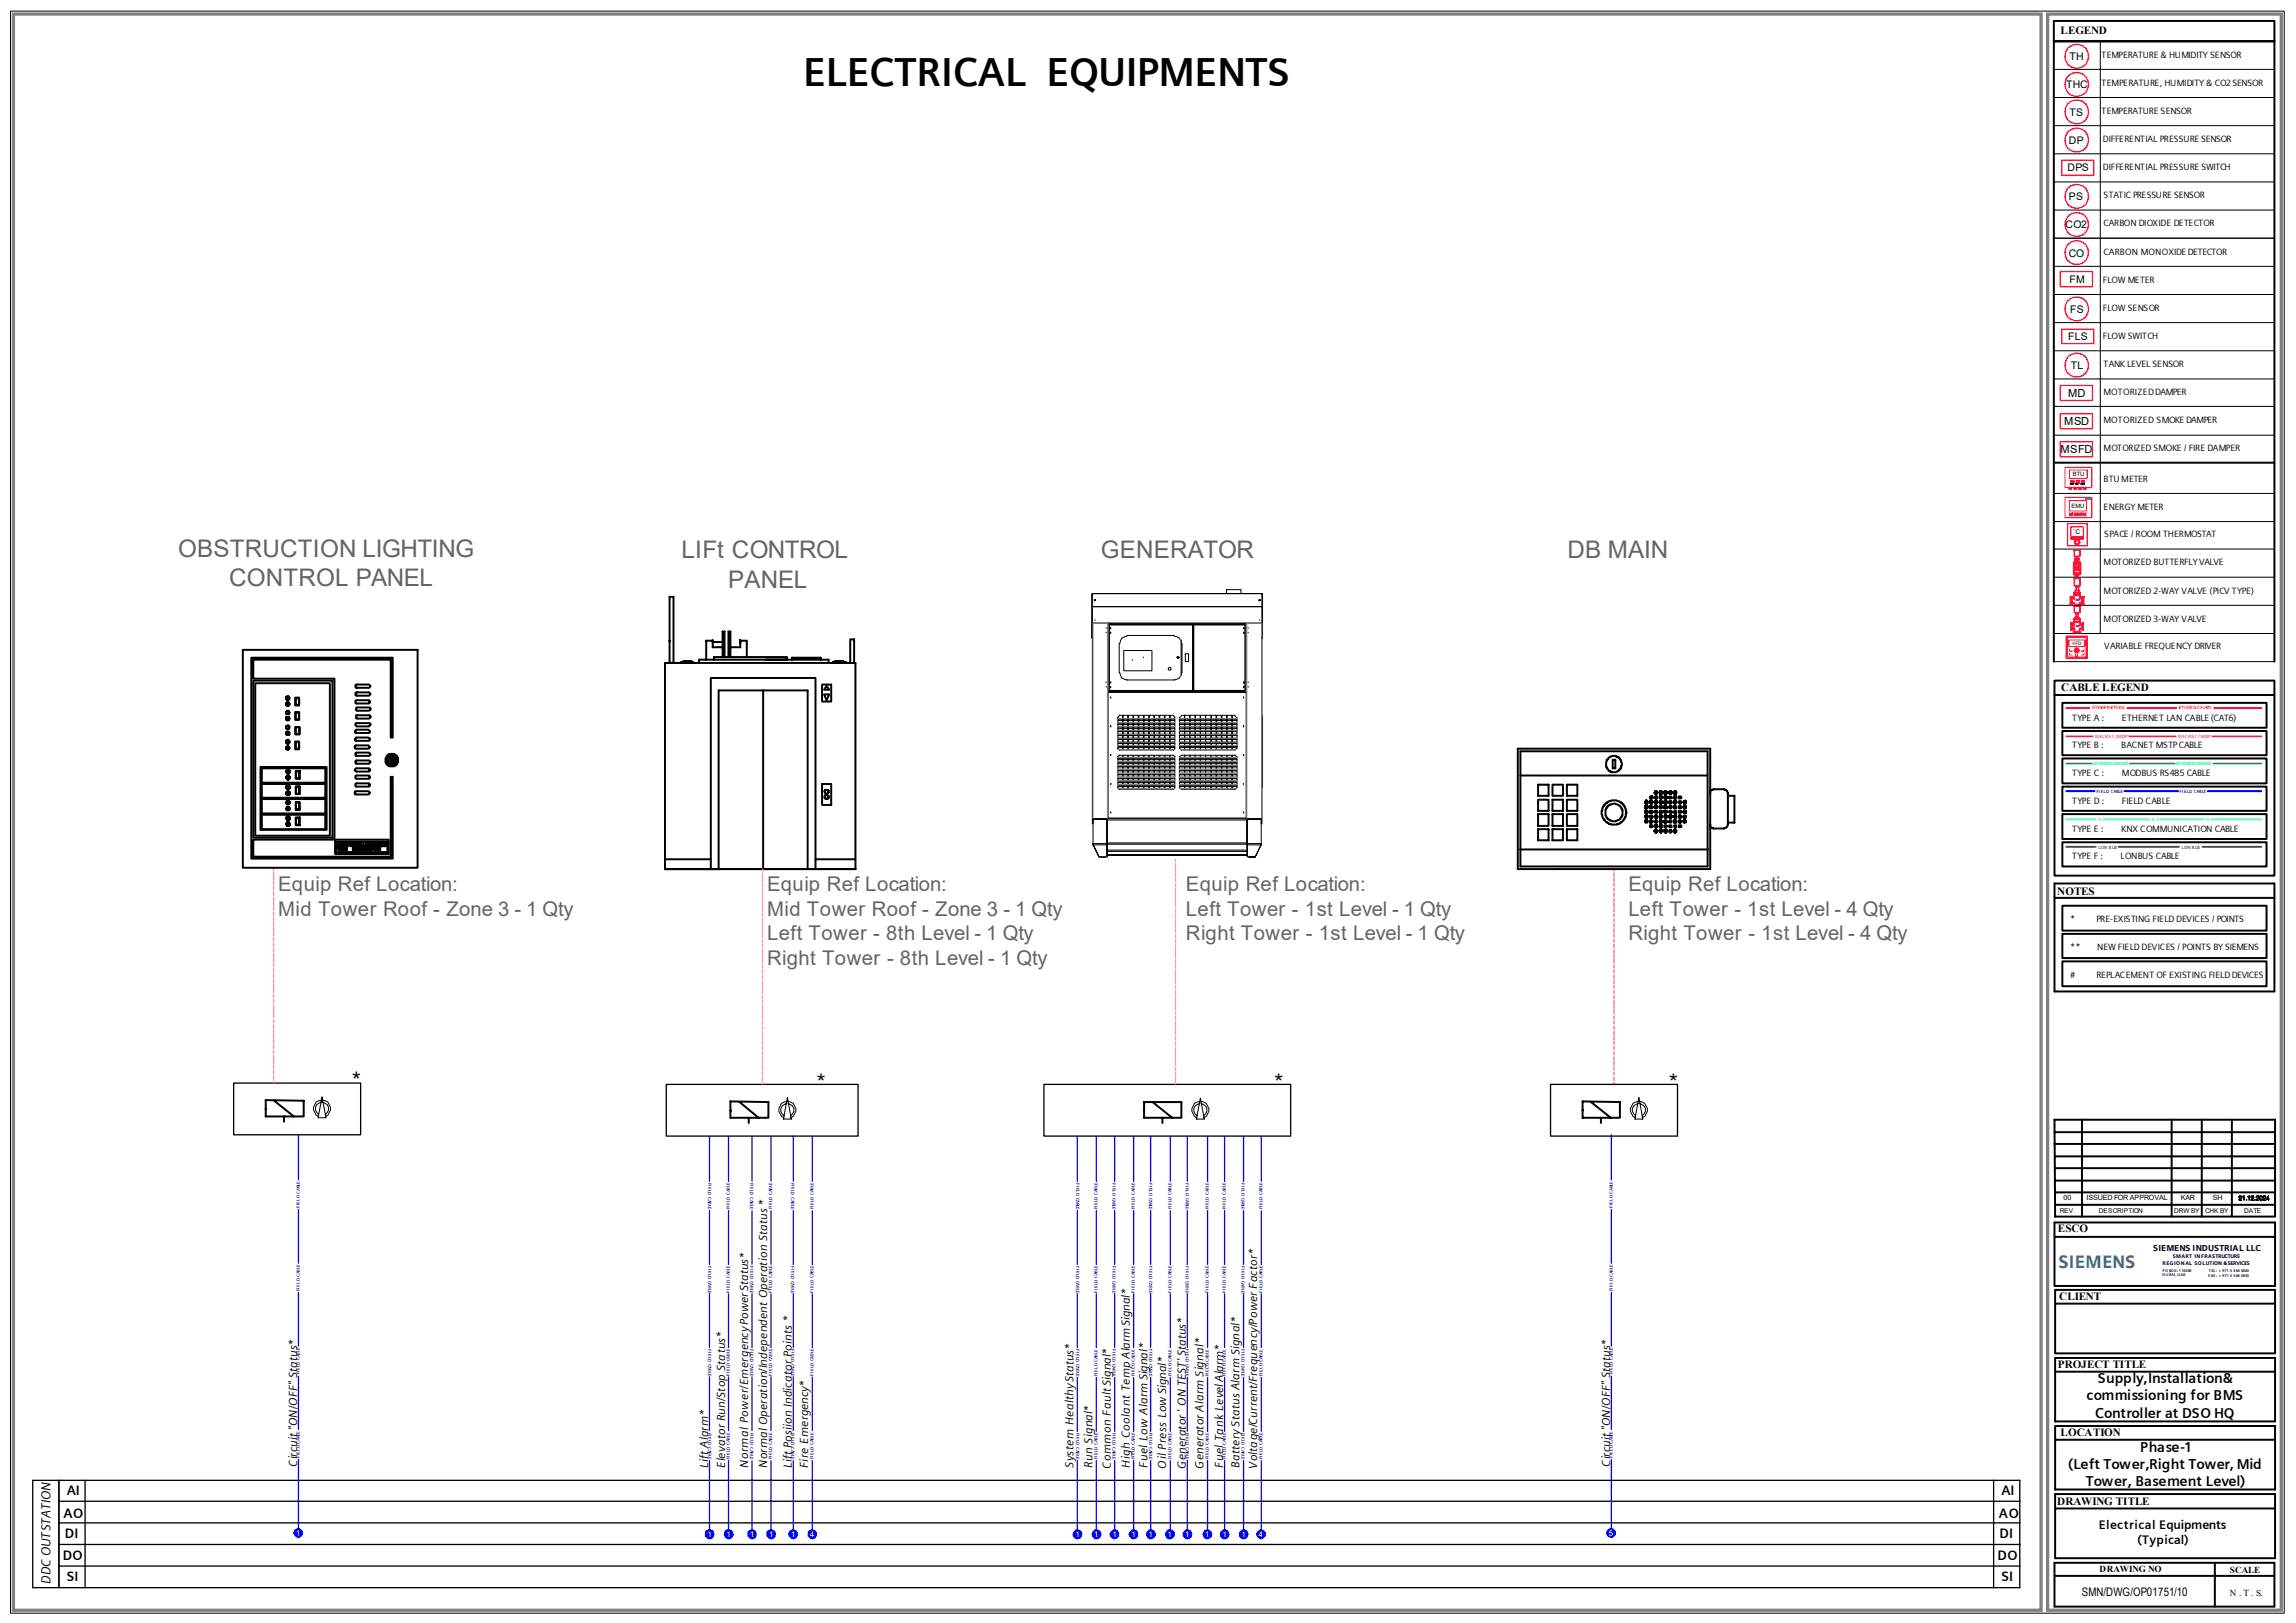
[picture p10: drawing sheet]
<svg xmlns="http://www.w3.org/2000/svg" width="297mm" height="210mm" viewBox="0 0 297 210" stroke-linecap="round" stroke-linejoin="round" font-family="sans-serif">
<defs><g id="words">
<text font-size="5.2" x="103.9" y="11.2">ELECTRICAL EQUIPMENTS</text>
<g font-size="3.1" fill="#636466">
<text x="23" y="72.1">OBSTRUCTION LIGHTING</text>
<text x="29.6" y="75.9">CONTROL PANEL</text>
<text x="88.1" y="72.2">LIFt CONTROL</text>
<text x="94.2" y="76">PANEL</text>
<text x="142.4" y="72.2">GENERATOR</text>
<text x="202.8" y="72.1">DB MAIN</text>
</g>
<g font-size="2.6" fill="#636466">
<text x="36" y="115.2">Equip Ref Location:</text>
<text x="36" y="118.4">Mid Tower Roof - Zone 3 - 1 Qty</text>
<text x="99.2" y="115.2">Equip Ref Location:</text>
<text x="99.2" y="118.4">Mid Tower Roof - Zone 3 - 1 Qty</text>
<text x="153.4" y="115.2">Equip Ref Location:</text>
<text x="153.4" y="118.4">Left Tower - 1st Level - 1 Qty</text>
<text x="210.7" y="115.2">Equip Ref Location:</text>
<text x="210.7" y="118.4">Left Tower - 1st Level - 4 Qty</text>
<text x="99.2" y="121.7">Left Tower - 8th Level - 1 Qty</text>
<text x="99.2" y="124.9">Right Tower - 8th Level - 1 Qty</text>
<text x="153.4" y="121.7">Right Tower - 1st Level - 1 Qty</text>
<text x="210.7" y="121.7">Right Tower - 1st Level - 4 Qty</text>
</g>
<g font-size="2.5">
<text x="45.4" y="140.5">*</text>
<text x="105.5" y="140.7">*</text>
<text x="164.7" y="140.7">*</text>
<text x="215.7" y="140.7">*</text>
</g>
<text font-size="2.3" fill="#099" x="266.3" y="164">SIEMENS</text>
<g font-size="1.9">
<text x="271.4" y="179">Supply,Installation&amp;</text>
<text x="269.9" y="181.2">commissioning for BMS</text>
<text x="271" y="183.4">Controller at DSO HQ</text>
<text x="267.5" y="190">(Left Tower,Right Tower, Mid</text>
<text x="276.9" y="187.8">Phase-1</text>
<text x="269.8" y="192.3">Tower, Basement Level)</text>
</g>
<g font-size="1.8">
<text x="8.2" y="196.3">AO</text>
<text x="8.6" y="193.5">AI</text>
<text x="258.6" y="196.3">AO</text>
<text x="258.9" y="193.5">AI</text>
<text x="8.1" y="201.8">DO</text>
<text x="8.4" y="199">DI</text>
<text x="258.4" y="201.8">DO</text>
<text x="258.7" y="199">DI</text>
<text x="8.6" y="204.6">SI</text>
<text x="258.9" y="204.6">SI</text>
</g>
<text font-size="1.7" x="6.5" y="205" transform="rotate(-90 6.5 205)">DDC OUTSTATION</text>
<g font-size="1.6">
<text x="271.5" y="197.9">Electrical Equipments</text>
<text x="276.5" y="199.8">(Typical)</text>
</g>
<g font-size="1.5">
<text x="38.4" y="189.7" transform="rotate(-90 38.4 189.7)">Circuit &quot;ON/OFF&quot; Status*</text>
<text x="91.6" y="189.9" transform="rotate(-90 91.6 189.9)">Lift Alarm*</text>
<text x="93.8" y="189.9" transform="rotate(-90 93.8 189.9)">Elevator Run/Stop Status*</text>
<text x="96.8" y="189.9" transform="rotate(-90 96.8 189.9)">Normal Power/Emergency Power Status*</text>
<text x="99.2" y="189.9" transform="rotate(-90 99.2 189.9)">Normal Operation/Independent Operation Status *</text>
<text x="102.4" y="189.9" transform="rotate(-90 102.4 189.9)">Lift Posiion Indicator Points *</text>
<text x="104.6" y="189.9" transform="rotate(-90 104.6 189.9)">Fire Emergency*</text>
<text x="138.9" y="189.9" transform="rotate(-90 138.9 189.9)">System Healthy Status*</text>
<text x="141.3" y="189.9" transform="rotate(-90 141.3 189.9)">Run Signal*</text>
<text x="143.7" y="190" transform="rotate(-90 143.7 190)">Common Fault Signal*</text>
<text x="146.1" y="189.9" transform="rotate(-90 146.1 189.9)">High Coolant Temp Alarm Signal*</text>
<text x="148.4" y="189.9" transform="rotate(-90 148.4 189.9)">Fuel Low Alarm Signal*</text>
<text x="150.9" y="190" transform="rotate(-90 150.9 190)">Oil Press Low Signal*</text>
<text x="153.4" y="190" transform="rotate(-90 153.4 190)">Generator ' ON TEST' Status*</text>
<text x="155.7" y="190" transform="rotate(-90 155.7 190)">Generator Alarm Signal*</text>
<text x="158.2" y="189.9" transform="rotate(-90 158.2 189.9)">Fuel Tank Level Alarm*</text>
<text x="160.4" y="189.9" transform="rotate(-90 160.4 189.9)">Battery Status Alarm Signal*</text>
<text x="162.6" y="190" transform="rotate(-90 162.6 190)">Voltage/Current/Frequency/Power Factor*</text>
<text x="208.3" y="189.7" transform="rotate(-90 208.3 189.7)">Circuit &quot;ON/OFF&quot; Status*</text>
<text x="269.3" y="206.4">SMN/DWG/OP01751/10</text>
</g>
<g font-size="1.4">
<text x="266.5" y="4.4">LEGEND</text>
<text x="267.3" y="11.4">THC</text>
<text x="267.7" y="7.7">TH</text>
<text x="267.7" y="15">TS</text>
<text x="267.5" y="22.2">DPS</text>
<text x="267.6" y="18.6">DP</text>
<text x="267.2" y="29.5">CO2</text>
<text x="267.6" y="25.9">PS</text>
<text x="267.6" y="33.2">CO</text>
<text x="267.7" y="36.6">FM</text>
<text x="267.8" y="40.5">FS</text>
<text x="267.5" y="44">FLS</text>
<text x="267.9" y="47.8">TL</text>
<text x="267.5" y="51.4">MD</text>
<text x="266.5" y="58.6">MSFD</text>
<text x="267" y="55">MSD</text>
<text x="266.6" y="89.4">CABLE LEGEND</text>
<text x="266.1" y="115.7">NOTES</text>
<text x="266.2" y="159.4">ESCO</text>
<text x="266.4" y="168.2">CLIENT</text>
<text x="266.2" y="177">PROJECT TITLE</text>
<text x="266.5" y="185.8">LOCATION</text>
<text x="266.1" y="194.7">DRAWING TITLE</text>
</g>
<g font-size="1.2">
<text x="271.9" y="7.5">TEMPERATURE &amp; HUMIDITY SENSOR</text>
<text x="271.9" y="11.1">TEMPERATURE, HUMIDITY &amp; CO2 SENSOR</text>
<text x="271.9" y="14.7">TEMPERATURE SENSOR</text>
<text x="272" y="18.4">DIFFERENTIAL PRESSURE SENSOR</text>
<text x="272" y="22">DIFFERENTIAL PRESSURE SWITCH</text>
<text x="272.1" y="29.3">CARBON DIOXIDE DETECTOR</text>
<text x="272.1" y="25.7">STATIC PRESSURE SENSOR</text>
<text x="272.1" y="32.9">CARBON MONOXIDE DETECTOR</text>
<text x="272" y="36.6">FLOW METER</text>
<text x="272" y="40.2">FLOW SENSOR</text>
<text x="272" y="43.9">FLOW SWITCH</text>
<text x="272.1" y="47.5">TANK LEVEL SENSOR</text>
<text x="272.1" y="51.1">MOTORIZED DAMPER</text>
<text x="272.1" y="54.7">MOTORIZED SMOKE DAMPER</text>
<text x="272.1" y="58.3">MOTORIZED SMOKE / FIRE DAMPER</text>
<text x="272.1" y="62.3">BTU METER</text>
<text x="272.1" y="66">ENERGY METER</text>
<text x="272.2" y="69.5">SPACE / ROOM THERMOSTAT</text>
<text x="272.1" y="73.2">MOTORIZED BUTTERFLY VALVE</text>
<text x="272.1" y="76.9">MOTORIZED 2-WAY VALVE (PICV TYPE)</text>
<text x="272.1" y="80.4">MOTORIZED 3-WAY VALVE</text>
<text x="272.2" y="84">VARIABLE FREQUENCY DRIVER</text>
<text x="268.1" y="93.3">TYPE A :</text>
<text x="274.5" y="93.3">ETHERNET LAN CABLE (CAT6)</text>
<text x="268.1" y="96.8">TYPE B :</text>
<text x="268.1" y="100.4">TYPE C :</text>
<text x="274.4" y="96.8">BACNET MSTP CABLE</text>
<text x="274.5" y="100.4">MODBUS RS485 CABLE</text>
<text x="268.1" y="104">TYPE D :</text>
<text x="268.1" y="107.6">TYPE E :</text>
<text x="274.4" y="107.6">KNX COMMUNICATION CABLE</text>
<text x="274.5" y="104">FIELD CABLE</text>
<text x="268.1" y="111.2">TYPE F :</text>
<text x="274.3" y="111.2">LONBUS CABLE</text>
<text x="267.8" y="119.3">*</text>
<text x="271.2" y="119.3">PRE-EXISTING FIELD DEVICES / POINTS</text>
<text x="267.8" y="122.9">**</text>
<text x="271.3" y="122.9">NEW FIELD DEVICES / POINTS BY SIEMENS</text>
<text x="267.8" y="126.5">#</text>
<text x="271.2" y="126.5">REPLACEMENT OF EXISTING FIELD DEVICES</text>
<text x="271.6" y="203.4">DRAWING NO</text>
<text x="288.5" y="203.5">SCALE</text>
<text x="288.5" y="206.4">N . T . S.</text>
</g>
<text font-size="1.1" fill="#000028" x="278.6" y="161.9">SIEMENS INDUSTRIAL LLC</text>
<g font-size="1" fill="#fff">
<text x="38.3" y="198.7">1</text>
<text x="91.5" y="198.9">1</text>
<text x="94" y="198.9">1</text>
<text x="97" y="198.9">1</text>
<text x="99.5" y="198.9">1</text>
<text x="102.4" y="198.9">1</text>
<text x="104.8" y="198.9">4</text>
<text x="139.1" y="198.9">1</text>
<text x="141.6" y="198.9">1</text>
<text x="143.9" y="198.9">1</text>
<text x="146.4" y="198.9">1</text>
<text x="148.6" y="198.9">1</text>
<text x="151" y="198.9">1</text>
<text x="153.3" y="198.9">1</text>
<text x="155.9" y="198.9">1</text>
<text x="158.2" y="198.9">1</text>
<text x="160.6" y="198.9">1</text>
<text x="162.8" y="198.9">4</text>
<text x="208.1" y="198.7">5</text>
</g>
<g font-size=".9">
<text x="267" y="155.2">00</text>
<text x="269.9" y="155.2">ISSUED FOR APPROVAL</text>
<text x="282.1" y="155.3">KAR</text>
<text x="286.3" y="155.3">SH</text>
</g>
<g font-size=".8">
<text x="268" y="65.8">EMU</text>
<text x="268.1" y="61.6">BTU</text>
<text x="268.1" y="69.1">˚C</text>
<text x="266.4" y="157">REV.</text>
<text x="271.5" y="156.9">DESCRIPTION</text>
<text x="281.3" y="156.9">DRW BY</text>
<text x="285.2" y="156.9">CHK BY</text>
<text x="290.3" y="156.9">DATE</text>
</g>
<g font-size=".7" fill="#000028">
<text x="279.7" y="163.7">REGIONAL SOLUTION &amp; SERVICES</text>
<text x="281.1" y="162.8">SMART INFRASTRUCTURE</text>
</g>
<text font-size=".6" x="268.1" y="83.4">VFD</text>
<g font-size=".6" fill="#f00">
<text x="270.7" y="91.8">ETHERNET-LAN</text>
<text x="281.9" y="91.8">ETHERNET-LAN</text>
</g>
<g font-size=".6" fill="#f26722">
<text x="271" y="95.4">BACNET / MSTP</text>
<text x="281.8" y="95.4">BACNET / MSTP</text>
</g>
<g font-size=".6" fill="#0f0">
<text x="270.8" y="99">MODBUS / RS485</text>
<text x="281.5" y="99">MODBUS / RS485</text>
</g>
<g font-size=".6" fill="#0ff">
<text x="270.8" y="106.2">K N X</text>
<text x="277.8" y="106.2">K N X</text>
<text x="284.8" y="106.2">K N X</text>
</g>
<g font-size=".6" fill="#00f">
<text x="271.2" y="102.6">FIELD CABLE</text>
<text x="281.9" y="102.6">FIELD CABLE</text>
<text x="91.6" y="153" transform="rotate(90 91.6 153)">FIELD CABLE</text>
<text x="97" y="153" transform="rotate(90 97 153)">FIELD CABLE</text>
<text x="102.4" y="153" transform="rotate(90 102.4 153)">FIELD CABLE</text>
<text x="139.2" y="153.1" transform="rotate(90 139.2 153.1)">FIELD CABLE</text>
<text x="143.9" y="153.1" transform="rotate(90 143.9 153.1)">FIELD CABLE</text>
<text x="148.7" y="153.1" transform="rotate(90 148.7 153.1)">FIELD CABLE</text>
<text x="153.4" y="153.1" transform="rotate(90 153.4 153.1)">FIELD CABLE</text>
<text x="160.6" y="153.1" transform="rotate(90 160.6 153.1)">FIELD CABLE</text>
<text x="38.8" y="156.3" transform="rotate(-90 38.8 156.3)">FIELD CABLE</text>
<text x="94.4" y="156.5" transform="rotate(-90 94.4 156.5)">FIELD CABLE</text>
<text x="99.9" y="156.5" transform="rotate(-90 99.9 156.5)">FIELD CABLE</text>
<text x="105.2" y="156.5" transform="rotate(-90 105.2 156.5)">FIELD CABLE</text>
<text x="142" y="156.5" transform="rotate(-90 142 156.5)">FIELD CABLE</text>
<text x="146.8" y="156.5" transform="rotate(-90 146.8 156.5)">FIELD CABLE</text>
<text x="151.6" y="156.5" transform="rotate(-90 151.6 156.5)">FIELD CABLE</text>
<text x="156.4" y="156.5" transform="rotate(-90 156.4 156.5)">FIELD CABLE</text>
<text x="158.6" y="156.5" transform="rotate(-90 158.6 156.5)">FIELD CABLE</text>
<text x="163.3" y="156.5" transform="rotate(-90 163.3 156.5)">FIELD CABLE</text>
<text x="208.6" y="156.3" transform="rotate(-90 208.6 156.3)">FIELD CABLE</text>
<text x="38.8" y="167" transform="rotate(-90 38.8 167)">FIELD CABLE</text>
<text x="91.6" y="163.8" transform="rotate(90 91.6 163.8)">FIELD CABLE</text>
<text x="94.4" y="167.2" transform="rotate(-90 94.4 167.2)">FIELD CABLE</text>
<text x="97" y="163.8" transform="rotate(90 97 163.8)">FIELD CABLE</text>
<text x="99.9" y="167.2" transform="rotate(-90 99.9 167.2)">FIELD CABLE</text>
<text x="102.4" y="163.8" transform="rotate(90 102.4 163.8)">FIELD CABLE</text>
<text x="105.2" y="167.2" transform="rotate(-90 105.2 167.2)">FIELD CABLE</text>
<text x="139.2" y="163.8" transform="rotate(90 139.2 163.8)">FIELD CABLE</text>
<text x="142" y="167.2" transform="rotate(-90 142 167.2)">FIELD CABLE</text>
<text x="143.9" y="163.8" transform="rotate(90 143.9 163.8)">FIELD CABLE</text>
<text x="146.8" y="167.2" transform="rotate(-90 146.8 167.2)">FIELD CABLE</text>
<text x="148.7" y="163.8" transform="rotate(90 148.7 163.8)">FIELD CABLE</text>
<text x="151.6" y="167.2" transform="rotate(-90 151.6 167.2)">FIELD CABLE</text>
<text x="153.4" y="163.8" transform="rotate(90 153.4 163.8)">FIELD CABLE</text>
<text x="156.4" y="167.2" transform="rotate(-90 156.4 167.2)">FIELD CABLE</text>
<text x="158.6" y="167.2" transform="rotate(-90 158.6 167.2)">FIELD CABLE</text>
<text x="160.6" y="163.8" transform="rotate(90 160.6 163.8)">FIELD CABLE</text>
<text x="163.3" y="167.2" transform="rotate(-90 163.3 167.2)">FIELD CABLE</text>
<text x="208.6" y="167" transform="rotate(-90 208.6 167)">FIELD CABLE</text>
<text x="38.8" y="177.8" transform="rotate(-90 38.8 177.8)">FIELD CABLE</text>
<text x="91.6" y="174.6" transform="rotate(90 91.6 174.6)">FIELD CABLE</text>
<text x="94.4" y="178" transform="rotate(-90 94.4 178)">FIELD CABLE</text>
<text x="97" y="174.6" transform="rotate(90 97 174.6)">FIELD CABLE</text>
<text x="99.9" y="178" transform="rotate(-90 99.9 178)">FIELD CABLE</text>
<text x="102.4" y="174.6" transform="rotate(90 102.4 174.6)">FIELD CABLE</text>
<text x="105.2" y="178" transform="rotate(-90 105.2 178)">FIELD CABLE</text>
<text x="139.2" y="174.6" transform="rotate(90 139.2 174.6)">FIELD CABLE</text>
<text x="142" y="178.1" transform="rotate(-90 142 178.1)">FIELD CABLE</text>
<text x="143.9" y="174.6" transform="rotate(90 143.9 174.6)">FIELD CABLE</text>
<text x="146.8" y="178.1" transform="rotate(-90 146.8 178.1)">FIELD CABLE</text>
<text x="148.7" y="174.6" transform="rotate(90 148.7 174.6)">FIELD CABLE</text>
<text x="151.6" y="178.1" transform="rotate(-90 151.6 178.1)">FIELD CABLE</text>
<text x="153.4" y="174.6" transform="rotate(90 153.4 174.6)">FIELD CABLE</text>
<text x="156.4" y="178.1" transform="rotate(-90 156.4 178.1)">FIELD CABLE</text>
<text x="158.6" y="178.1" transform="rotate(-90 158.6 178.1)">FIELD CABLE</text>
<text x="160.6" y="174.6" transform="rotate(90 160.6 174.6)">FIELD CABLE</text>
<text x="163.3" y="178.1" transform="rotate(-90 163.3 178.1)">FIELD CABLE</text>
<text x="208.6" y="177.8" transform="rotate(-90 208.6 177.8)">FIELD CABLE</text>
<text x="91.6" y="185.3" transform="rotate(90 91.6 185.3)">FIELD CABLE</text>
<text x="97" y="185.3" transform="rotate(90 97 185.3)">FIELD CABLE</text>
<text x="102.4" y="185.3" transform="rotate(90 102.4 185.3)">FIELD CABLE</text>
<text x="139.2" y="185.3" transform="rotate(90 139.2 185.3)">FIELD CABLE</text>
<text x="143.9" y="185.3" transform="rotate(90 143.9 185.3)">FIELD CABLE</text>
<text x="148.7" y="185.3" transform="rotate(90 148.7 185.3)">FIELD CABLE</text>
<text x="153.4" y="185.3" transform="rotate(90 153.4 185.3)">FIELD CABLE</text>
<text x="160.6" y="185.3" transform="rotate(90 160.6 185.3)">FIELD CABLE</text>
<text x="38.8" y="188.6" transform="rotate(-90 38.8 188.6)">FIELD CABLE</text>
<text x="94.4" y="188.8" transform="rotate(-90 94.4 188.8)">FIELD CABLE</text>
<text x="99.9" y="188.8" transform="rotate(-90 99.9 188.8)">FIELD CABLE</text>
<text x="105.2" y="188.8" transform="rotate(-90 105.2 188.8)">FIELD CABLE</text>
<text x="142" y="188.8" transform="rotate(-90 142 188.8)">FIELD CABLE</text>
<text x="146.8" y="188.8" transform="rotate(-90 146.8 188.8)">FIELD CABLE</text>
<text x="151.6" y="188.8" transform="rotate(-90 151.6 188.8)">FIELD CABLE</text>
<text x="156.4" y="188.8" transform="rotate(-90 156.4 188.8)">FIELD CABLE</text>
<text x="158.6" y="188.8" transform="rotate(-90 158.6 188.8)">FIELD CABLE</text>
<text x="163.3" y="188.8" transform="rotate(-90 163.3 188.8)">FIELD CABLE</text>
<text x="208.6" y="188.6" transform="rotate(-90 208.6 188.6)">FIELD CABLE</text>
</g>
<g font-size=".6" fill="#139b48">
<text x="271.4" y="109.8">LON BUS</text>
<text x="282.2" y="109.8">LON BUS</text>
</g>
<g font-size=".5" fill="#000028">
<text x="279.7" y="164.6">PO BOX: 116338</text>
<text x="279.7" y="165.1">DUBAI, U.A.E</text>
<text x="285.7" y="165.2">FAX: + 971 4 366 0630</text>
<text x="285.7" y="164.6">TEL: + 971 4 366 0000</text>
</g>
</g></defs>
<path d="M265.7 5.3v-2.6h28.5v2.6M265.8 202.2h28.4M265.8 207.9h28.4" fill="none" stroke="#000" stroke-width=".25"/>
<path d="M265.1 2h29.8v206.1h-29.8zM264.7 1.6v206.9h30.6v-206.9z" fill="#808080"/>
<g fill="none" stroke="#000" stroke-width=".25">
<path d="M265.7 5.3h28.5M265.8 114.3h28.4v14h-28.4zM265.8 116.2h28.4M265.8 144.9h28.5v12.5h-28.4zM265.8 146.5h28.5M265.8 148h28.5M265.9 149.6h28.4M265.9 151.1h28.4M265.9 152.7h28.4M265.9 154.3h28.4M265.9 155.9h28.4M269.3 144.9v12.5"/>
<path d="M284.8 144.9v12.5M265.8 160h28.5M265.8 166.4v-8.2h28.5v8.2h-28.4M265.9 175.7h28.4v8.2h-28.4zM265.9 177.5h28.4M265.9 175.1h28.4M265.9 168.7h28.4M265.9 175v-8.1h28.4v8.1M265.9 193.3h28.4v8.3h-28.4zM265.9 195.2h28.4M265.8 202.2v5.7M286.5 202.2v5.7"/>
<path d="M294.2 202.2v5.7"/>
</g>
<path d="M1.9 2h261.9v206.1h-261.9zM1.5 1.6v206.9h262.7v-206.9z" fill="#808080"/>
<g fill="none" stroke="#000" stroke-width=".25">
<path d="M265.7 5.3h28.5M265.7 59.9h28.5M265.7 85.6v-80.3h28.5v80.3M265.8 89.9h28.4M266.8 90.9h26.4v3.2h-26.4zM266.8 94.6h26.4v3.1h-26.4zM266.8 98.1h26.4v3.2h-26.4zM266.8 101.8h26.4v3.1h-26.4zM266.8 105.3h26.4v3.2h-26.4zM266.8 109h26.4v3.1h-26.4zM266.8 117.2h26.4v3.2h-26.4zM266.8 120.8h26.4v3.2h-26.4z"/>
<path d="M266.8 124.4h26.4v3.2h-26.4zM265.8 203.9h28.4"/>
</g>
<g fill="none" stroke="#000" stroke-width=".13">
<path d="M265.7 16.3h28.5M265.7 19.9h28.5M265.7 9h28.5M271.7 5.3v76.7M265.7 30.8h28.5M265.7 41.7h28.5M265.7 45.4h28.5M265.7 56.3h28.5M265.7 49h28.5M265.7 52.6h28.5M265.7 71h28.5M265.7 74.7h28.5"/>
<path d="M265.7 63.8h28.5M265.7 67.5h28.5M265.7 82h28.5"/>
</g>
<g fill="none" stroke="#f00" stroke-width=".17">
<path d="M266.7 20.7h4.1v2h-4.1zM266.5 49.9h4.2v1.9h-4.2zM266.5 53.5h4.2v2h-4.2zM266.5 57.1h4.2v2h-4.2zM266.7 42.6h4.1v1.8h-4.1z"/>
<circle cx="268.6" cy="14.5" r="1.54"/>
<circle cx="268.6" cy="18.1" r="1.54"/>
<circle cx="268.6" cy="7.3" r="1.54"/>
<circle cx="268.6" cy="40" r="1.54"/>
</g>
<path d="M267.3 91.6h3M275.2 91.6h6.3M286.4 91.6h6.1" fill="none" stroke="#f00" stroke-width=".25"/>
<path d="M267.3 95.2h3.4M275.4 95.2h6M286.2 95.2h6.3" fill="none" stroke="#f26722" stroke-width=".25"/>
<path d="M267.3 98.8h3.3M275.5 98.8h5.8M286.3 98.8h6.2" fill="none" stroke="#0f0" stroke-width=".25"/>
<path d="M267.3 102.4h3.6M274.8 102.4h7M285.6 102.4h6.9" fill="none" stroke="#00f" stroke-width=".25"/>
<path d="M267.3 106h3.5M272.5 106h5.2M279.5 106h5.2M286.4 106h6.1" fill="none" stroke="#0ff" stroke-width=".25"/>
<path d="M267.3 109.6h3.8M274.1 109.6h7.8M284.9 109.6h7.6" fill="none" stroke="#139b48" stroke-width=".25"/>
<path d="M267.1 60.5h3.5v2.6h-3.5z" fill="none" stroke="#f00" stroke-width=".13"/>
<path d="M268.6 62.1v.1h.4v-.1zM268.7 62.2l.2 .1-.2 .1h.3v-.2zM268.6 62.2v.2h.1v-.2zM268.6 62.4v.2h.4v-.2z" fill="#f00"/>
<path d="M267.7 60.8h2.3v1.1h-2.3z" fill="none" stroke="#f00" stroke-width=".13"/>
<path d="M267.9 62.1v.1h.4v-.1zM268.1 62.2l.2 .2v-.2zM267.9 62.2v.2h.2v-.2zM267.9 62.4v.2h.4v-.2z" fill="#f00"/>
<path d="M267.9 62.1h.4v.5h-.4zM268.1 62.2l.1 .2h-.1zM268.6 62.1h.4v.5h-.4z" fill="none" stroke="#f00" stroke-width=".13"/>
<g fill="#000" stroke="#000" stroke-width=".13">
<path d="M267.8 62.6h.4v.1h-.4z" fill-rule="evenodd"/>
<path d="M268.5 62.6h.3v.1h-.3z" fill-rule="evenodd"/>
</g>
<g fill="#f00">
<path d="M269.2 62.1h.5v.1h-.5z"/>
<path d="M269.2 62.4h.5v.2h-.5z"/>
<path d="M269.5 62.2v.1h.2v-.1zM269.2 62.2v.1h.2v-.1z"/>
<path d="M269.6 62.3l.1 .1zM269.2 62.3v.1h.2v-.1z"/>
</g>
<g fill="#f00">
<path d="M269.5 62.2h.2z"/>
<path d="M269.2 62.2h.2z"/>
<path d="M269.2 62.2h.3z"/>
<path d="M269.5 62.3h.2z"/>
<path d="M269.2 62.3h.2z"/>
<path d="M269.6 62.3h.1z"/>
<path d="M269.6 62.4h.1z"/>
<path d="M269.2 62.4h.2z"/>
<path d="M269.5 62.4h.2z"/>
<path d="M269.2 62.4h.3z"/>
</g>
<g fill="none" stroke="#f00" stroke-width=".13">
<path d="M267.1 64.3h3.5v2.7h-3.5zM267.6 63.2h.4h-.3v.1M267.6 63.2h.4zM267.7 64.8h2.2v1.3h-2.2zM267.7 63.1h.3h-.4v.1M267.7 63v.2M267.7 63.3h.3zM267.8 63.1v.1M267.9 63.1v.1M268 63.2v.1M268 63v.2M268.1 66.3v.4h-.4"/>
<path d="M268.3 63.2h.3zM268.3 63.3h.3zM268.3 63.2v.1M268.3 63v.2M268.4 63.1v.1M268.5 63.1v.1M268.6 63.1h-.3h.3v.1M268.6 63v.2M268.6 63.2h-.3h.3v.1M268.7 62.2l.2 .1-.2 .1zM268.7 66.3v.4h-.4M268.9 63.1h.3z"/>
<path d="M268.9 63.2h.3zM268.9 63.3h.3zM268.9 63.2v.1M268.9 63v.2M269 63.1v.1M269.1 63.1v.1M269.2 63.1v.1M269.2 62.1h.5v.5h-.5zM269.2 66.3v.4h-.3M269.2 63.2v.1M269.2 63v.2M269.4 62.2l.2 .2h-.2z"/>
<path d="M269.5 63.1h.3zM269.5 63.2h.3zM269.5 63.3h.3zM269.5 63.2v.1M269.5 63v.2M269.6 63.1v.1M269.7 63.1v.1M269.8 66.3v.4h-.3M269.8 63.2v.1M269.8 63v.2"/>
</g>
<path d="M269.2 62.6h.5v.1h-.5z" fill-rule="evenodd" fill="#000" stroke="#000" stroke-width=".13"/>
<g fill="#f00" stroke="#f00" stroke-width=".13">
<path d="M267.7 66.4h.3v.2h-.3z" fill-rule="evenodd"/>
<path d="M268.3 66.4h.3v.2h-.3z" fill-rule="evenodd"/>
<path d="M268.9 66.4h.3v.2h-.3z" fill-rule="evenodd"/>
<path d="M269.4 66.4h.3v.2h-.3z" fill-rule="evenodd"/>
</g>
<path d="M269.7 64.3h.7v.3h-.7z" fill-rule="evenodd" fill="#636466" stroke="#636466" stroke-width=".13"/>
<path d="M267.5 67.7h2.5v2.9h-2.5z" fill="none" stroke="#f00" stroke-width=".17"/>
<g fill="#f00">
<path d="M268.7 69.5h.8v.1h-.8z"/>
<path d="M267.9 69.5h.7v.1h-.7z"/>
<path d="M268.5 69.9l.1-.1h.3v.1z"/>
<path d="M268.5 70.4h.4h-.3z"/>
<path d="M269.4 69.6l.1 .1zM268.7 69.6v.1h.5v-.1zM268.1 69.6v.1h.5v-.1zM267.9 69.6l.1 .1z"/>
<path d="M267.9 69.7v.1h.7v-.1zM268.7 69.7v.1h.8v-.1z"/>
<path d="M268.8 69.9l.1 .1zM268.4 69.9v.1h.2z"/>
<path d="M268.9 70l.1 .1zM268.4 70l.1 .1z"/>
<path d="M268.9 70.1l.2 .1zM268.4 70.1l.1 .1z"/>
<path d="M268.9 70.2l.1 .1zM268.4 70.2l.1 .1z"/>
<path d="M268.9 70.3l.1 .1zM268.4 70.3v.1h.2z"/>
</g>
<g fill="#f00">
<path d="M269.3 69.6h.2z"/>
<path d="M268.7 69.6h.6z"/>
<path d="M268.1 69.6h.5z"/>
<path d="M267.9 69.6h.2z"/>
<path d="M268.7 69.6h.5z"/>
<path d="M269.4 69.6h.1z"/>
<path d="M267.9 69.6h.1z"/>
<path d="M269.4 69.7h.1z"/>
<path d="M268.7 69.7h.5z"/>
<path d="M268.1 69.7h.5z"/>
<path d="M267.9 69.7h.1z"/>
<path d="M267.9 69.7h.2z"/>
<path d="M269.3 69.7h.2z"/>
<path d="M268.7 69.7h.6z"/>
<path d="M267.9 69.8h.7z"/>
<path d="M268.6 69.8h.1z"/>
<path d="M268.7 69.8h.1z"/>
<path d="M268.7 69.8h.2z"/>
<path d="M268.5 69.9h.1z"/>
<path d="M268.5 69.9h.2z"/>
<path d="M268.7 69.9h.2z"/>
<path d="M268.8 69.9h.1z"/>
<path d="M268.4 69.9h.1z"/>
<path d="M268.9 69.9l.1 .1z"/>
<path d="M268.5 69.9l.1 .1z"/>
<path d="M268.8 69.9l.1 .1z"/>
<path d="M268.9 70h.1z"/>
<path d="M268.4 70h.1z"/>
<path d="M268.4 70h.2z"/>
<path d="M268.9 70.1h.1z"/>
<path d="M268.4 70.1h.1z"/>
<path d="M268.9 70.2h.1z"/>
<path d="M269 70.2h.1z"/>
<path d="M268.4 70.2h.1z"/>
<path d="M268.9 70.3h.1z"/>
<path d="M268.4 70.3h.1z"/>
<path d="M268.9 70.4h.1z"/>
<path d="M268.4 70.4h.1z"/>
<path d="M268.4 70.4h.2z"/>
<path d="M268.8 70.4h.1z"/>
<path d="M268.5 70.4h.1z"/>
<path d="M268.7 70.4h.2z"/>
<path d="M268.5 70.4h.2z"/>
<path d="M268.7 70.4h.1z"/>
<path d="M268.6 70.4h.1z"/>
</g>
<g fill="none" stroke="#f00" stroke-width=".13">
<path d="M267.9 69.5h.7v.3h-.7zM267.9 68.2h1.6v1.2h-1.6zM268 69.6h.1v.1v.1zM268.4 69.9a.4 .4 0 0 1 .4-.1 .4 .4 0 0 1 .3 .4h-.1a.31 .31 0 0 1-.3 .3 .31 .31 0 0 1-.3-.2zM268.4 70.2h.1M268.5 70a.3 .3 0 0 1 .3-.1 .3 .3 0 0 1 .2 .3l-.1 .1a.25 .25 0 0 1-.3 0 .25 .25 0 0 1-.1-.3zM268.5 69.9l.1 .1M268.5 70.4h.1M268.7 69.5h.8v.3h-.8zM268.7 69.8v.1M268.7 70.4h.1M268.9 69.9v.1"/>
<path d="M268.9 70.3v.1M269 70.2h.1M269.2 69.6h.2v.1h-.2zM267.5 82.5h2.3v2.5h-2.3zM267.6 82.8h2.1v.9h-2.1zM267.7 84v.2h.4M267.7 84.5v.3h.4M268.5 84.7v.2h.2v-.2M268.6 84.1l.1 .1h-.1zM269.6 84v.2h-.4M269.6 84.5v.3h-.4"/>
<circle cx="268.7" cy="84.2" r=".25"/>
<circle cx="268.7" cy="84.1" r=".33"/>
</g>
<g fill="none" stroke="#000" stroke-width=".13">
<path d="M1.4 1.4h294.1v207.3h-294.1zM265.7 12.6h28.5M265.7 38.1h28.5M265.7 30.8h28.5M265.7 34.5h28.5M265.7 23.5h28.5M265.7 27.2h28.5M265.7 78.3h28.5M265.7 85.6h28.5M101.8 142.5a1.1 1.1 0 0 0-1 .9 1.1 1.1 0 0 0 .6 1.2M101.8 142.7a.86 .86 0 0 0-.8 .7 .86 .86 0 0 0 .4 1M101.9 142l.5 2.8h-1.1z"/>
<path d="M101.9 142.7a.86 .86 0 0 1 .8 .7 .86 .86 0 0 1-.4 1M101.9 142.5a1.1 1.1 0 0 1 1.1 .9 1.1 1.1 0 0 1-.7 1.2"/>
</g>
<g fill="none" stroke="#f00" stroke-width=".17">
<path d="M266.5 35.1h4.2v2h-4.2zM267.8 77.2h.3v1h-.3zM268 77.2v1M268.1 77.4h.2M268.1 78.1h.2M268.3 77h.8zM268.3 77.6v-1h.8v1M268.3 77.9v.2h.8v-.2M268.3 77h.8M268.3 76.9h.8M268.3 74.8h.8v1h-.8zM268.3 76.7h.8"/>
<path d="M268.3 78.4h.8v.8h-.8zM268.3 71.2h.8v.8h-.8zM268.3 72.8h-.1v1.5h.2M268.4 72.5h.5v.5h-.5zM268.4 73.2h.5v.5h-.5zM268.4 74.1h.5v.4h-.5zM268.4 72.7h-.1v1.6M268.4 73.2l.2 .2M268.4 74.1l.2 .1M268.5 72.3v-.2h.3v.2M268.6 72.6h.2v.3h-.2zM268.6 73.4h.2v.3h-.2z"/>
<path d="M268.6 74.2h.2v.2h-.2zM268.6 77.6h.3h-.3zM268.6 76.4v-.5h.3v.5M268.6 72.6l-.2-.1v-.2h.6l-.2 .3M268.6 79.8v-.4h.2v.4M268.6 72v.1M268.6 72.9l-.2 .1M268.6 73.7h-.2M268.6 74.4l-.2 .1M268.6 75.8v.1M268.6 79.2v.2M268.7 72v.1"/>
<path d="M268.7 79.2v.2M268.8 75.8v.1M268.8 72.9l.1 .1M268.8 73.6l.1 .1M268.8 74.4l.1 .1M268.9 76.4h-.4l-.1 .2M268.9 76.4l.1 .2M268.9 72.7h.2v1.6M268.9 73.2l-.1 .2M268.9 74.1l-.1 .1M269.1 77.4h.2M269.1 78.1h.2"/>
<path d="M269.1 72.8h.1v1.5h-.3M269.3 77.2h.3v1h-.3zM269.5 77.2v1M267.3 82.3h2.7v2.9h-2.7zM267.9 80.6h.2v.9h-.2zM268 80.6v.9M268.1 80.8h.2M268.1 81.4h.2M268.2 81.7h1v.2h-1zM268.2 81.8h1M268.3 80.4h.8zM268.3 80.9v-.9h.8v.9"/>
<path d="M268.3 81.2l.1 .5M268.3 80.5h.8M268.3 80.3h.8M268.3 80.1h.8M268.4 80l.1-.2h.4l.1 .2M268.6 80.9h.3v.1h-.3zM269.1 80.8h.2M269.1 81.2l-.1 .5M269.1 81.4h.2M269.3 80.6h.2v.9h-.2zM269.4 80.6v.9"/>
<circle cx="268.6" cy="10.9" r="1.54"/>
<circle cx="268.6" cy="29" r="1.54"/>
<circle cx="268.6" cy="32.7" r="1.54"/>
<circle cx="268.6" cy="25.4" r="1.54"/>
<circle cx="268.6" cy="47.2" r="1.54"/>
</g>
<path d="M268.6 79.1v-.4v.4l.2-.4v.4M268.6 71.8v-.5v.5l.2-.5v.5M268.6 75.5v-.4v.4l.2-.4v.4" fill="none" stroke="#fff" stroke-width=".17"/>
<g fill="none" stroke="#000" stroke-width=".25">
<path d="M86.2 85.8h24.5v26.6h-24.7v-1.2h5.9M86.6 85.8v-8.6h.5v8.6M88 85.8l.9-.3zM88.9 85.5l.6 .1 .3 .2h-3.8v25.4M90.4 85.8v-.5h16.8v.5M92.2 82.8v.9h1.3M93.5 85v-3.3h.2v3.3M93.5 83.1h-1.3v-.2h-.8v2.4M94.2 85v-3.3h.3v3.3M94.5 83.7h1.3v-.8h.8v2.1M94.5 85h-2.1v.3M94.5 85h7.3v.3"/>
<path d="M95.8 82.9v.2zM95.8 82.8v.4M98.7 89.3v23.1M102.4 85.3v-.2h3.8v.2M106.3 88.6h1.2v2.2h-1.2zM106.6 89.8h.7l-.4 .8zM106.9 88.7l.4 .5h-.7zM107.7 85.8a2.2 2.2 0 0 1 1.7 0M107.7 85.8h1.8M108 85.6l.5-.1 1 .3M108 85.6l-.4 .2h.1M108.5 85.5l1 .3"/>
<path d="M108.5 85.5l-.5 .1M109.5 85.7v.1M110 82.7h.5v3.1h-.5zM265.8 88.1h28.4v25.2h-28.4zM91.9 112.4v-24.7h13.6v24.7M93 112.4v-23.1h11.5v23.1M105.5 111.2h5.2M106.3 101.4h1.2v2.7h-1.2zM106.7 102.3a.27 .27 0 0 1 .4-.1 .27 .27 0 0 1 0 .4l-.3 .1-.1-.2zM106.7 103a.27 .27 0 0 1 .4-.1 .27 .27 0 0 1 0 .4l-.3 .1-.1-.2zM106.7 103.1v.1M106.8 103.2v.1"/>
<path d="M94.5 142.5l4.9 .1v2h-4.9zM94.5 143.7h.1M95.7 142.6l2.4 2M96.9 144.6v.7M280.9 144.9v12.5M288.7 144.9v12.5M265.9 184.5h28.4v8.2h-28.4zM265.9 186.3h28.4"/>
</g>
<path d="M86.2 140.3h24.8v6.7h-24.8zM4.2 191.5h257.1v13.9h-257.1zM7.6 199.8h253.7M7.6 197h253.7M7.6 191.5v13.9M7.6 194.2h253.7M11 191.5v13.9M257.9 191.5v13.9M7.6 202.6h253.7" fill="none" stroke="#000" stroke-width=".17"/>
<path d="M.2 .1v.1M296.7 .1v.1M.2 209.9v.1M296.7 209.9v.1" fill="none" stroke="#fff" stroke-width=".13"/>
<path d="M97.3 156.6v7M97.3 147v5.8M99.7 156.6v7M99.7 147v5.8M97.3 178.1v7M97.3 167.4v6.9M99.7 178.1v7M99.7 167.4v6.9M97.3 189v2.5M99.7 189v2.5" fill="none" stroke="#00f" stroke-width=".17"/>
<path d="M97.1 198h-.1h.5zM96.9 198.1l-.1 .2 .1 .6h.8l.1-.6-.2-.3h-.7zM96.9 198.9l.2 .2h.4l.1-.2z" fill="#00f"/>
<g fill="none" stroke="#00f" stroke-width=".17">
<path d="M97.3 191.5v7.6"/>
<circle cx="97.3" cy="198.5" r=".52"/>
</g>
<path d="M99.6 198h-.1h.5h-.1zM99.3 198.1l-.1 .2 .1 .6h.9v-.1l.1-.3-.2-.5h-.7zM99.4 198.9l.2 .2h.3l.2-.2z" fill="#00f"/>
<path d="M91.8 156.6v7M91.8 147v5.8M94.2 156.6v7M94.2 147v5.8M91.8 178.1v7M91.8 167.4v6.9M94.2 178.1v7M94.2 167.4v6.9M91.8 189v2.5M94.2 189v2.5M99.4 198a.56 .56 0 0 1 .9 .4 .56 .56 0 0 1-.6 .7 .6 .6 0 0 1-.3-1.1zM99.7 191.5v7.6" fill="none" stroke="#00f" stroke-width=".17"/>
<g fill="none" stroke="#f0f" stroke-width=".17">
<path d="M98.6 112.4v.3M98.6 112.9v.5M98.6 113.5v.5M98.6 114.2v.4M98.6 114.9v.4M98.6 115.6v.4M98.6 116.2v.5M98.6 116.8v.5M98.6 117.5v.4M98.6 118.2v.4M98.6 118.9v.4M98.6 119.5v.5"/>
<path d="M98.6 120.1v.5M98.6 120.8v.4M98.6 121.5v.4M98.6 122.2v.4M98.6 122.9v.4M98.6 123.4v.6M98.6 124.1v.4M98.6 124.8v.4M98.6 125.5v.4M98.6 126.2v.4M98.6 126.8v.5M98.6 127.4v.5"/>
<path d="M98.6 128.1v.4M98.6 128.8v.4M98.6 129.5v.4M98.6 130.1v.5M98.6 130.7v.5M98.6 131.4v.4M98.6 132.1v.4M98.6 132.8v.4M98.6 133.4v.5M98.6 134v.5M98.6 134.7v.4M98.6 135.4v.4"/>
<path d="M98.6 136.1v.4M98.6 136.7v.5M98.6 137.3v.5M98.6 138v.4M98.6 138.7v.4M98.6 139.4v.4M98.6 140v.3"/>
</g>
<path d="M91.6 198h-.1h.5h-.1zM91.4 198.1l-.1 .2 .1 .6h.8l.1-.1 .1-.3-.3-.5h-.7zM91.4 198.9l.2 .2h.3l.2-.2z" fill="#00f"/>
<path d="M91.4 198a.56 .56 0 0 1 .9 .4 .56 .56 0 0 1-.6 .7 .6 .6 0 0 1-.3-1.1zM91.8 191.5v7.6" fill="none" stroke="#00f" stroke-width=".17"/>
<path d="M94.1 198h-.1h.5h-.1zM93.8 198.1l-.1 .2 .1 .6h.9v-.1l.1-.4-.2-.4h-.7zM93.9 198.9l.2 .2h.3l.2-.2z" fill="#00f"/>
<g fill="none" stroke="#00f" stroke-width=".17">
<path d="M102.6 156.6v7M102.6 147v5.8M105.1 156.6v7M105.1 147v5.8M102.6 178.1v7M102.6 167.4v6.9M105.1 178.1v7M105.1 167.4v6.9M94.2 191.5v7.6M102.6 189v2.5M105.1 189v2.5"/>
<circle cx="94.3" cy="198.5" r=".55"/>
</g>
<path d="M102.4 198h.5h-.1zM102.3 198l-.3 .5 .1 .3 .1 .1h.8l.1-.2-.1-.6v-.1zM102.3 198.9l.1 .2h.4l.2-.2z" fill="#00f"/>
<g fill="none" stroke="#00f" stroke-width=".17">
<path d="M102.6 191.5v7.6"/>
<circle cx="102.6" cy="198.5" r=".52"/>
</g>
<path d="M104.9 198h-.1h.5h-.1zM104.7 198l-.1 .2v.6v.1h.9l.1-.2-.1-.6-.1-.1zM104.7 198.9l.2 .2h.3l.2-.2z" fill="#00f"/>
<g fill="none" stroke="#00f" stroke-width=".17">
<path d="M38.6 156.5v6.9M38.6 146.8v5.9M38.6 178.1v6.8M38.6 167.2v7M38.6 188.8v2.5M105.1 191.5v7.6"/>
<circle cx="105.1" cy="198.5" r=".52"/>
</g>
<path d="M30.2 140.1h16.5v6.7h-16.5z" fill="none" stroke="#000" stroke-width=".17"/>
<path d="M41.6 142.3a1.1 1.1 0 0 0-1 .9 1.1 1.1 0 0 0 .6 1.2M41.6 142.6a.86 .86 0 0 0-.8 .7 .86 .86 0 0 0 .4 .9M41.7 141.9l.5 2.7h-1.1zM41.7 142.6a.86 .86 0 0 1 .8 .7 .86 .86 0 0 1-.4 .9M41.7 142.3a1.1 1.1 0 0 1 1.1 .9 1.1 1.1 0 0 1-.7 1.2" fill="none" stroke="#000" stroke-width=".13"/>
<path d="M34.4 142.3l4.9 .1v2h-4.9zM35.5 142.4l2.5 2M36.7 144.4v.7" fill="none" stroke="#000" stroke-width=".25"/>
<path d="M38.4 197.8v.1h.5zM38.3 197.9l-.3 .3 .1 .4 .2 .2h.6l.2-.3v-.4l-.2-.2zM38.4 198.8v.1l.5-.1z" fill="#00f"/>
<g fill="none" stroke="#00f" stroke-width=".17">
<path d="M139.4 156.6v7M139.4 147v5.8M141.8 156.6v7M141.8 147v5.8M139.4 178.2v7M139.4 167.4v6.9M141.8 178.2v7M141.8 167.4v6.9M38.6 191.3v7.6M139.4 189v2.5M141.8 189v2.5"/>
<circle cx="38.6" cy="198.3" r=".52"/>
</g>
<g fill="none" stroke="#f0f" stroke-width=".17">
<path d="M35.4 112.3v.2M35.4 112.8v.4M35.4 113.4v.5M35.4 114v.5M35.4 114.7v.4M35.4 115.4v.4M35.4 116.1v.4M35.4 116.7v.5M35.4 117.3v.5M35.4 118v.4M35.4 118.7v.4M35.4 119.4v.4"/>
<path d="M35.4 120v.5M35.4 120.6v.5M35.4 121.3v.5M35.4 122v.4M35.4 122.7v.4M35.4 123.4v.4M35.4 124v.5M35.4 124.6v.5M35.4 125.3v.4M35.4 126v.4M35.4 126.7v.4M35.4 127.3v.5"/>
<path d="M35.4 127.9v.5M35.4 128.6v.4M35.4 129.3v.4M35.4 130v.4M35.4 130.6v.5M35.4 131.2v.5M35.4 131.9v.4M35.4 132.6v.4M35.4 133.3v.4M35.4 133.9v.5M35.4 134.5v.5M35.4 135.2v.4"/>
<path d="M35.4 135.9v.4M35.4 136.6v.4M35.4 137.2v.5M35.4 137.8v.5M35.4 138.5v.4M35.4 139.2v.4M35.4 139.9v.2"/>
</g>
<g fill="none" stroke="#000" stroke-width=".25">
<path d="M31.4 84.1h22.6v28.2h-22.6zM32.5 85.1h18.3v10.3h-.3v-10.1h-17.7v2.5h10.5v20.8h-10.5v2.2h17.7v-10.3h.3v10.6h-18.3zM32.8 88.1h10.2v20.3h-10.2zM33 88.4h9.7v19.7h-9.7zM33.7 99.2h8.5v8.2h-8.5zM33.9 99.4h8.2v1.9h-8.2zM37 94v.1M37 95.8a.24 .24 0 0 1 .3 0 .24 .24 0 0 1 .1 .2 .23 .23 0 0 1-.3 .2 .23 .23 0 0 1-.1-.4zM37 90.3l.1 .2h.2M37 93l.1 .1M37 90.3h.1M37 92.8v.2"/>
<path d="M37 95.9v.1M37 96l.1 .1M37.1 92.3v.1M37.1 96.9h.2M37.1 96.9l-.1-.2 .3-.1 .1 .1-.1 .2M37.1 99.7h.3a.26 .26 0 0 1 0 .3 .26 .26 0 0 1-.2 .1l-.2-.3h.1zM37.1 90.2h.2M37.1 92.8h.2l.1 .2M37.1 90.9h.2M37.1 95.8h.1h.1M37.1 95.8l-.1 .2M37.1 90.8l-.1 .4 .3 .1"/>
<path d="M37.1 90.1v.2h-.1M37.1 92.7v.1M37.1 93v.1M37.1 96v.1M37.1 96.9h.1M37.1 93.1h.2M37.1 92.8l-.1 .1M37.2 94.7a.22 .22 0 0 1 .2 .2 .22 .22 0 0 1-.2 .2l-.2-.2zM37.2 96.5l.1 .1a.22 .22 0 0 1 0 .3 .22 .22 0 0 1-.3 0v-.2zM37.2 99.7a.22 .22 0 0 1 .2 .2 .22 .22 0 0 1-.2 .2l-.1-.1zM37.2 99.6v.1M37.3 93.8v.1"/>
<path d="M37.3 96.5v.1M37.3 90.1v.1M37.3 90.4v.1M37.3 90.8v.1M37.3 93v.1M37.3 95.7v.1M37.3 96.1v.1M37.3 91.9v.1M37.3 92.3v.1M37.3 96.9h.1M37.3 95.8l.1 .2M37.3 90.2l.1 .1-.1 .2"/>
<path d="M37.3 91.2v.1M37.3 92.7v.1M37.3 95.8h.1M37.3 99.6v.1M37.3 90.9l.1 .1M37.4 92.2l-.1 .2M37.4 92.2l-.1-.2-.3 .1 .1 .3h.2M37.4 92.1v.1M37.4 94.7v.1M37.4 96.6v.1M37.4 91v.2M37.4 95.8l-.1 .4h-.2v-.1"/>
<path d="M37.4 90.9v.1M37.4 91.1v.1M37.4 93h.1M37.4 93l-.1 .1M37.4 91.2l-.1 .1M38.2 92.1h.5v1h-.5zM38.2 94.1h.6v.9h-.6zM38.2 95.9h.5v1h-.5zM38.2 90.3h.5v1h-.5zM38.3 96h.4v.9h-.4zM38.3 90.3h.4v.9h-.4zM38.3 99.7h.5v1.1h-.5z"/>
<path d="M38.3 99.8h.4v.9h-.4zM38.3 92.2h.4v.8h-.4zM38.3 94.1h.4v.9h-.4zM46 90.7l.1-.1h1.6a.22 .22 0 0 1 .1 .2 .22 .22 0 0 1-.1 .2h-1.6zM46 98.5l.1-.1h1.7l.1 .2-.1 .2h-1.7zM46 99.5l.1-.1h1.6a.22 .22 0 0 1 .1 .3 .22 .22 0 0 1-.2 .1h-1.5l-.2-.1zM46 96.4h1.7l.1 .3-.1 .2h-1.6a.24 .24 0 0 1-.2-.2 .24 .24 0 0 1 .1-.3zM46.1 88.6h1.7l.1 .1-.1 .3h-1.7a.24 .24 0 0 1-.1-.2 .24 .24 0 0 1 .1-.2zM46.1 89.6h1.7l.1 .1-.1 .3h-1.7a.24 .24 0 0 1-.1-.2 .24 .24 0 0 1 .1-.2zM46.1 97.4h1.7l.1 .2-.1 .2h-1.7a.24 .24 0 0 1-.1-.2 .24 .24 0 0 1 .1-.2zM46.1 94.4h1.6l.1 .2v.1v.1h-1.8v-.1h-.1zM46.1 95.4h1.6l.1 .1v.3h-1.8v-.1h-.1z"/>
<path d="M46.1 91.6v-.1h1.7a.22 .22 0 0 1 .1 .2 .22 .22 0 0 1-.1 .2h-1.7zM46.1 92.5h1.7l.1 .4-.1 .1h-1.7v-.1zM46.1 93.6h1.7a.17 .17 0 0 1 .1 .1 .17 .17 0 0 1-.1 .2v.1h-1.7l-.1-.2zM50 97.8a.83 .83 0 0 1 1.2-.1 .83 .83 0 0 1 0 1.2 .83 .83 0 0 1-1.2 0v-.3h-.1v-.5zM50.2 97.8h.1a.67 .67 0 0 1 1 .3 .66 .66 0 0 1-.4 .9 .66 .66 0 0 1-.9-.5v-.5h.1zM50.2 98l.2-.1a.61 .61 0 0 1 .8 .4l-.1 .3a.5 .5 0 0 1-.5 .3 .5 .5 0 0 1-.4-.4h-.1zM50.2 97.8a.68 .68 0 0 1 1.1 .2h.1v.4a.6 .6 0 0 1-.7 .7h-.1a.68 .68 0 0 1-.6-1.1zM50.3 97.8l.3-.1a.63 .63 0 0 1 .7 .8 .63 .63 0 0 1-.9 .4l-.4-.3v-.4zM50.5 98.3l.2-.3 .3 .1v.2M50.5 98.3v.2h.5M50.5 98.4v.1a.22 .22 0 0 0 .3 .1 .22 .22 0 0 0 .2-.1M50.5 98.2v.1"/>
<path d="M50.5 98.3h.5M51 98.3h.2v.2h-.2M51 98.2v.1M33.9 105.2h8.2v.2h-8.2zM33.9 101.4h8.2v1.8h-8.2zM33.9 105.2v-1.8h8.2v1.8M33.9 105.4v1.9h8.2v-1.9M37.1 104.5l.1-.1a.23 .23 0 0 1 .2 .1 .23 .23 0 0 1-.1 .3 .22 .22 0 0 1-.2-.1 .22 .22 0 0 1 0-.2zM37.1 101.7h.3v.3h-.3zM37.1 101.9h-.1l.2-.3h.1l.2 .2v.1h-.1M37.1 103.8v.2M37.1 103.8a.18 .18 0 0 1 .2-.2 .18 .18 0 0 1 .1 .3l-.1 .2-.2-.1"/>
<path d="M37.1 103.9v.1M37.1 106.5l.1-.1a.22 .22 0 0 1 .2 .2 .22 .22 0 0 1-.2 .2zM37.1 105.7h.1a.22 .22 0 0 1 .2 .2 .22 .22 0 0 1-.2 .2zM37.1 106.4v.2h-.1a.25 .25 0 0 0 .3 .2 .25 .25 0 0 0 .2-.2l-.2-.2M37.1 105.7h.3a.26 .26 0 0 1 0 .3 .26 .26 0 0 1-.2 .1l-.2-.3h.1zM37.1 100.5l.1-.1a.22 .22 0 0 1 .2 .2 .22 .22 0 0 1-.2 .2zM37.1 100.4v.2h-.1a.25 .25 0 0 0 .3 .2 .25 .25 0 0 0 .2-.2l-.2-.2M37.1 102.5l-.1 .1 .2 .3h.1l.2-.2v-.2l-.1-.1h-.3v.4h.1a.18 .18 0 0 0 .2-.1 .18 .18 0 0 0-.1-.3h-.2v.2M37.1 103.6v.1M37.2 101.9l.1 .2v-.1M37.2 105.6v.1M37.2 106.3v.1"/>
<path d="M37.2 106.4h.1M37.2 106.4l-.1 .1M37.2 100.3v.1M37.2 102.4h.1M37.2 100.4h.1M37.2 100.4l-.1 .1M37.3 105.6v.1M37.3 106.3v.1M37.3 106.8h.1M37.3 103.6a.22 .22 0 0 1 .1 .4 .22 .22 0 0 1-.3 0l-.1-.1 .1-.1M37.3 103.6h-.1l-.1 .2M37.3 100.3v.1"/>
<path d="M37.3 100.8h.1M37.3 102.4h.1M37.3 103.5v.1M37.4 106.4v.1M37.4 100.4v.1M37.4 103.6v.1M38.3 103.8v.9v-.9h.5v.9h-.5h.4v-.9zM38.3 102.7v-.9h.4v.9M38.3 105.7h.5v1.1h-.5zM38.3 105.8h.4v.9h-.4zM38.3 101.8h.5v.9h-.5zM43.3 108.6h7v1.9h-7z"/>
<path d="M43.4 108.9h6.8v1.4h-6.8zM43.5 109h1.3v1.2h-1.3zM43.9 109.6l.3-.3 .2 .1v-.2a.45 .45 0 0 0-.6 0 .45 .45 0 0 0 0 .6M43.9 109.5v.4l-.1-.1M43.9 109.7a.42 .42 0 0 0 .7-.2v-.1a.47 .47 0 0 1-.5 .6h-.2zM43.9 109.6a.25 .25 0 0 1 .3-.2 .25 .25 0 0 1 .2 .2v.1h-.4M43.9 109.6l.1 .1M43.9 109.6h.1M44 109.6v.1M44.2 109.4v.1M44.2 109.6h.1M44.3 109.5v.1h-.2v-.1l.2 .1"/>
<path d="M44.4 109.3v.1M44.4 109.1a.49 .49 0 0 1 .1 .8 .49 .49 0 0 1-.7-.1M44.4 109.1a.62 .62 0 0 0-.6 .3v.4M44.4 109.1v.3M44.9 109h5.2v1.2h-5.2zM45 109.1h.3v.1h-.3v.1h.3h-.3v.2zM45.3 109.1h.1v.4h-.1zM45.4 109.2l.2-.1-.1 .4h-.1zM45.6 109.2l.1-.1 .2 .2h-.3v.1h.3l-.3 .1zM45.6 109.6l.3 .1 .2-.1v.4h-.2v-.2l-.1 .2-.1-.2v.2h-.1zM45.6 109.2h.2v.1h-.2zM45.9 102.4h.1h1.7l.1 .2-.1 .2h-1.7z"/>
<path d="M46 100.4l.1-.1h1.6a.22 .22 0 0 1 .1 .2 .22 .22 0 0 1-.1 .3h-1.6zM46 101.4l.1-.1h1.6a.22 .22 0 0 1 .1 .3 .22 .22 0 0 1-.1 .2h-1.6zM46 109.1h.1v.3h.2v.1h-.3zM46.1 109.6h.2v.4h-.2zM46.3 109.1h.1v.4h-.1zM46.3 109.6h.2l.1 .2v-.2h.1v.4l-.3-.2v.2h-.1zM46.4 109.1h.3v.1h-.1v.3v-.3h-.2zM46.7 109.6h.1v.4h-.1zM46.7 109.2l.2-.1 .1 .1v.1h-.3l.2-.1 .1 .1h-.3v.1h.3v.1h-.2zM46.9 109.6h.3l-.1 .1 .1 .3h-.3h.1zM47.2 109.7l.3-.1v.1h-.2v.3h.2l-.1 .1-.2-.2zM47.3 109.1h.1l.2 .4-.2-.1-.2 .1z"/>
<path d="M47.3 109.2l.1 .1zM47.6 109.1h.1v.3h.2v.1h-.3zM47.7 109.8l-.1 .1zM47.7 109.6h.1v.4h-.3zM47.9 109.6l.3 .2v-.2v.4l-.3-.2v.2zM47.9 109.2l.1-.1 .2 .1v.3l-.1-.1-.2 .1v-.2h.2v-.1zM47.9 109.4l.2-.1v.1zM47.9 109.4v.1M48.3 109.1v.4zM48.4 109.7l.2-.1v.4h-.2zM48.5 109.1l.4 .1v.3h-.1v-.3h-.2v.3v-.3h-.2v.3zM48.8 109.6h.1v.4h-.2z"/>
<path d="M48.9 109.6h.3l-.1 .4h.1h-.3l.1-.1zM48.9 109.1l.2 .1h-.2v.1h.2l-.1 .2h-.1v-.1h.1v-.1h-.1zM49.4 109.2h.1M49.4 109.2h.1zM49.4 109.1v.4h-.1v-.4h.1v.4M49.5 109.2h.1M49.5 109.1v.1M49.6 109.2v.2h.3M49.6 109.1v.4h-.1v-.3M49.6 109.2l.2-.1v.1M49.7 109.1v.4h.2v-.1M49.8 109.2l-.1 .1"/>
<path d="M49.8 109.2h.1M49.8 109.3v.1M49.9 109.1v.3M50 109.3v.2M148 142.6h4.8v2h-4.8zM149.1 142.6l2.5 2M150.4 144.6v.7"/>
<circle cx="37.2" cy="91.1" r=".23"/>
<circle cx="37.2" cy="93" r=".23"/>
<circle cx="37.2" cy="90.3" r=".22"/>
<circle cx="37.2" cy="92.2" r=".22"/>
<circle cx="37.2" cy="94.1" r=".23"/>
<circle cx="37.2" cy="94.9" r=".24"/>
<circle cx="37.3" cy="94.1" r=".21"/>
<circle cx="37.3" cy="104.6" r=".19"/>
</g>
<path d="M135 140.3h32v6.7h-32z" fill="none" stroke="#000" stroke-width=".17"/>
<path d="M155.2 142.5a1.1 1.1 0 0 0-1 .9 1.1 1.1 0 0 0 .7 1.2M155.2 142.7a.86 .86 0 0 0-.8 .7 .86 .86 0 0 0 .5 1M155.3 142.1l.5 2.7h-1zM155.4 142.7a.86 .86 0 0 1 .7 .7 .86 .86 0 0 1-.4 1M155.4 142.5a1.1 1.1 0 0 1 1 .9 1.1 1.1 0 0 1-.7 1.2" fill="none" stroke="#000" stroke-width=".13"/>
<path d="M139.2 198h-.1h.5h-.1zM138.9 198.1v.6l.1 .3h.7l.2-.2 .1-.3-.3-.5h-.7zM139.1 199l.1 .1h.3l.1-.1z" fill="#00f"/>
<path d="M138.9 198.2a.53 .53 0 0 1 .9-.1 .53 .53 0 0 1-.2 .9 .54 .54 0 0 1-.5-.1 .54 .54 0 0 1-.2-.5zM139.4 191.5v7.6" fill="none" stroke="#00f" stroke-width=".17"/>
<path d="M141.6 198h.5h-.1zM141.4 198.1l-.1 .2 .1 .6 .1 .1h.7a.54 .54 0 0 0 0-1h-.7zM141.6 199v.1h.4l.1-.1z" fill="#00f"/>
<g fill="none" stroke="#00f" stroke-width=".17">
<path d="M144.2 156.6v7M144.2 147v5.8M146.6 156.6v7M146.6 147v5.8M144.2 178.2v7M144.2 167.4v6.9M146.6 178.2v7M146.6 167.4v6.9M141.8 191.5v7.6M144.2 189v2.5M146.6 189v2.5"/>
<circle cx="141.9" cy="198.5" r=".55"/>
</g>
<g fill="none" stroke="#f0f" stroke-width=".17">
<path d="M152.1 111.2v.2M152.1 111.7v.4M152.1 112.3v.5M152.1 112.9v.5M152.1 113.6v.4M152.1 114.3v.4M152.1 115v.4M152.1 115.6v.5M152.1 116.2v.6M152.1 116.9v.4M152.1 117.6v.4M152.1 118.3v.4"/>
<path d="M152.1 119v.4M152.1 119.5v.6M152.1 120.2v.4M152.1 120.9v.4M152.1 121.6v.4M152.1 122.3v.4M152.1 122.9v.5M152.1 123.5v.5M152.1 124.2v.4M152.1 124.9v.4M152.1 125.6v.4M152.1 126.2v.5"/>
<path d="M152.1 126.8v.5M152.1 127.5v.4M152.1 128.2v.4M152.1 128.9v.4M152.1 129.5v.5M152.1 130.1v.5M152.1 130.8v.4M152.1 131.5v.4M152.1 132.2v.4M152.1 132.8v.5M152.1 133.4v.5M152.1 134.1v.4"/>
<path d="M152.1 134.8v.4M152.1 135.5v.4M152.1 136.1v.5M152.1 136.7v.5M152.1 137.4v.4M152.1 138.1v.4M152.1 138.8v.4M152.1 139.4v.5M152.1 140v.3"/>
</g>
<g fill="none" stroke="#000" stroke-width=".13">
<path d="M141.3 76.8h21.9v1.7h-21.9zM141.3 78.5h21.9v2.1h-21.9zM141.6 77.6h.1l-.1 .1zM141.6 77.6h.1l-.1 .1M158.7 76.8v-.5h1.8v.5M162.8 77.6h.3M162.9 77.6h.1v.1h-.1zM162.9 77.6v.1M163.2 76.8h-21.9l-.1 .1v5.6h.1M163.2 76.9h.1v5.6h-.1M141.3 80.6v25.3h2M141.6 80.2v.1"/>
<path d="M143.1 81.2v.1M143.1 81.8v.1M143.1 88.2v.1M143.1 88.8v.1M143.3 89.6v-.1h17.9v.1M143.3 80.6v8.9M143.4 80.8h10.9v.1h-10.9zM143.4 80.6v.1h17.7v-.1M143.4 89.2l.1 .1M143.4 80.8l.1 .1M143.5 80.9v8.4h10.9v.1M143.5 80.9h-.1v8.4h.1"/>
<path d="M143.5 89.3l-.1 .1M143.6 81.2v.2M143.6 81.8v.2M143.6 88.2v.2M143.6 88.8v.2M143.7 80.7v.1M143.7 81.2v.2M143.7 81.8v.2M143.7 88.2v.2M143.7 88.8v.2M143.7 89.4v.1M143.7 90.2v.1"/>
<path d="M143.7 93.9v.2M143.7 97.6v.2M143.8 89.4v.1h17v-.1M144.6 93h.6v.5h-.6zM144.6 93.6h.6v.4h-.6zM144.6 94.1h.6v.4h-.6zM144.6 94.6h.6v.4h-.6zM144.6 95.1h.6v.4h-.6zM144.6 95.6h.6v.4h-.6zM144.6 96.1h.6v.4h-.6zM144.6 98.2h.6v.4h-.6zM144.6 98.7h.6v.4h-.6z"/>
<path d="M144.6 99.1h.6v.5h-.6zM144.6 99.7h.6v.4h-.6zM144.6 99.7h.6M144.6 99.2h.6M144.6 98.7h.6M144.6 98.2h.6M144.6 96.7h.6M144.6 96.2h.6M144.6 95.7h.6M144.6 95.2h.6M144.6 94.7h.6M144.6 94.2h.6"/>
<path d="M144.6 93.7h.6M144.6 93.2h.6M144.6 96.6h.6v.4h-.4l-.2-.1zM144.8 83.2v3.8M144.8 92.5h.4v.5h-.6v-.2l.2-.2M144.8 97.7h.4v.4h-.6v-.2zM144.9 87a.87 .87 0 0 0 .9 1h6.1a.87 .87 0 0 0 .9-1M145.3 92.5h.6v.5h-.6zM145.3 93h.6v.5h-.6zM145.3 93.6h.6v.4h-.6zM145.3 94.1h.6v.4h-.6zM145.3 94.6h.6v.4h-.6z"/>
<path d="M145.3 95.1h.6v.4h-.6zM145.3 95.6h.6v.4h-.6zM145.3 96.1h.6v.4h-.6zM145.3 96.6h.6v.4h-.6zM145.3 97.7h.6v.4h-.6zM145.3 98.2h.6v.4h-.6zM145.3 98.7h.6v.4h-.6zM145.3 99.1h.6v.5h-.6zM145.3 99.7h.6v.4h-.6zM145.3 99.7h.6M145.3 99.2h.6M145.3 98.7h.6"/>
<path d="M145.3 98.2h.6M145.3 96.7h.6M145.3 96.2h.6M145.3 95.7h.6M145.3 95.2h.6M145.3 94.7h.6M145.3 94.2h.6M145.3 93.7h.6M145.3 93.2h.6M145.4 84.2h3.6v2.6h-3.6zM145.8 82.3a.87 .87 0 0 0-.9 .9M145.8 82.2h6.1"/>
<path d="M146 92.5h.6v.5h-.6zM146 93h.6v.5h-.6zM146 93.6h.6v.4h-.6zM146 94.1h.6v.4h-.6zM146 94.6h.6v.4h-.6zM146 95.1h.6v.4h-.6zM146 95.6h.6v.4h-.6zM146 96.1h.6v.4h-.6zM146 96.6h.6v.4h-.6zM146 97.7h.6v.4h-.6zM146 98.2h.6v.4h-.6zM146 98.7h.6v.4h-.6z"/>
<path d="M146 99.1h.6v.5h-.6zM146 99.7h.6v.4h-.6zM146 99.7h.6M146 99.2h.6M146 98.7h.6M146 98.2h.6M146 96.7h.6M146 96.2h.6M146 95.7h.6M146 95.2h.6M146 94.7h.6M146 94.2h.6"/>
<path d="M146 93.7h.6M146 93.2h.6M146.5 85.3v.1M146.6 92.5h.6v.5h-.6zM146.6 93h.6v.5h-.6zM146.6 93.6h.6v.4h-.6zM146.6 94.1h.6v.4h-.6zM146.6 94.6h.6v.4h-.6zM146.6 95.1h.6v.4h-.6zM146.6 95.6h.6v.4h-.6zM146.6 96.1h.6v.4h-.6zM146.6 96.6h.6v.4h-.6z"/>
<path d="M146.6 97.7h.6v.4h-.6zM146.6 98.2h.6v.4h-.6zM146.6 98.7h.6v.4h-.6zM146.6 99.1h.6v.5h-.6zM146.6 99.7h.6v.4h-.6zM146.6 99.7h.6M146.6 99.2h.6M146.6 98.7h.6M146.6 98.2h.6M146.6 96.7h.6M146.6 96.2h.6M146.6 95.7h.6"/>
<path d="M146.6 95.2h.6M146.6 94.7h.6M146.6 94.2h.6M146.6 93.7h.6M146.6 93.2h.6M147.3 92.5h.6v.5h-.6zM147.3 93h.6v.5h-.6zM147.3 93.6h.6v.4h-.6zM147.3 94.1h.6v.4h-.6zM147.3 94.6h.6v.4h-.6zM147.3 95.1h.6v.4h-.6zM147.3 95.6h.6v.4h-.6z"/>
<path d="M147.3 96.1h.6v.4h-.6zM147.3 96.6h.6v.4h-.6zM147.3 97.7h.6v.4h-.6zM147.3 98.2h.6v.4h-.6zM147.3 98.7h.6v.4h-.6zM147.3 99.1h.6v.5h-.6zM147.3 99.7h.6v.4h-.6zM147.3 99.7h.6M147.3 99.2h.6M147.3 98.7h.6M147.3 98.2h.6M147.3 96.7h.6"/>
<path d="M147.3 96.2h.6M147.3 95.7h.6M147.3 95.2h.6M147.3 94.7h.6M147.3 94.2h.6M147.3 93.7h.6M147.3 93.2h.6M147.9 85v.1M148 92.5h.6v.5h-.6zM148 93h.6v.5h-.6zM148 93.6h.6v.4h-.6zM148 94.1h.6v.4h-.6z"/>
<path d="M148 94.6h.6v.4h-.6zM148 95.1h.6v.4h-.6zM148 95.6h.6v.4h-.6zM148 96.1h.6v.4h-.6zM148 96.6h.6v.4h-.6zM148 97.7h.6v.4h-.6zM148 98.2h.6v.4h-.6zM148 98.7h.6v.4h-.6zM148 99.1h.6v.5h-.6zM148 99.7h.6v.4h-.6zM148 99.7h.6M148 99.2h.6"/>
<path d="M148 98.7h.6M148 98.2h.6M148 96.7h.6M148 96.2h.6M148 95.7h.6M148 95.2h.6M148 94.7h.6M148 94.2h.6M148 93.7h.6M148 93.2h.6M148.7 92.5h.6v.5h-.6zM148.7 93h.6v.5h-.6z"/>
<path d="M148.7 93.6h.6v.4h-.6zM148.7 94.1h.6v.4h-.6zM148.7 94.6h.6v.4h-.6zM148.7 95.1h.6v.4h-.6zM148.7 95.6h.6v.4h-.6zM148.7 96.1h.6v.4h-.6zM148.7 96.6h.6v.4h-.6zM148.7 97.7h.6v.4h-.6zM148.7 98.2h.6v.4h-.6zM148.7 98.7h.6v.4h-.6zM148.7 99.1h.6v.5h-.6zM148.7 99.7h.6v.4h-.6z"/>
<path d="M148.7 99.7h.6M148.7 99.2h.6M148.7 98.7h.6M148.7 98.2h.6M148.7 96.7h.6M148.7 96.2h.6M148.7 95.7h.6M148.7 95.2h.6M148.7 94.7h.6M148.7 94.2h.6M148.7 93.7h.6M148.7 93.2h.6"/>
<path d="M149.4 92.5h.5v.5h-.5zM149.4 93h.5v.5h-.5zM149.4 93.6h.5v.4h-.5zM149.4 94.1h.5v.4h-.5zM149.4 94.6h.5v.4h-.5zM149.4 95.1h.5v.4h-.5zM149.4 95.6h.5v.4h-.5zM149.4 96.1h.5v.4h-.5zM149.4 96.6h.5v.4h-.5zM149.4 97.7h.5v.4h-.5zM149.4 98.2h.5v.4h-.5zM149.4 98.7h.5v.4h-.5z"/>
<path d="M149.4 99.1h.5v.5h-.5zM149.4 99.7h.5v.4h-.5zM149.4 99.7h.5M149.4 99.2h.5M149.4 98.7h.5M149.4 98.2h.5M149.4 96.7h.5M149.4 96.2h.5M149.4 95.7h.5M149.4 95.2h.5M149.4 94.7h.5M149.4 94.2h.5"/>
<path d="M149.4 93.7h.5M149.4 93.2h.5M150 92.5h.6v.5h-.6zM150 93h.6v.5h-.6zM150 93.6h.6v.4h-.6zM150 94.1h.6v.4h-.6zM150 94.6h.6v.4h-.6zM150 95.1h.6v.4h-.6zM150 95.6h.6v.4h-.6zM150 96.1h.6v.4h-.6zM150 96.6h.6v.4h-.6zM150 97.7h.6v.4h-.6z"/>
<path d="M150 98.2h.6v.4h-.6zM150 98.7h.6v.4h-.6zM150 99.1h.6v.5h-.6zM150 99.7h.6v.4h-.6zM150 99.7h.6M150 99.2h.6M150 98.7h.6M150 98.2h.6M150 96.7h.6M150 96.2h.6M150 95.7h.6M150 95.2h.6"/>
<path d="M150 94.7h.6M150 94.2h.6M150 93.7h.6M150 93.2h.6M150.7 92.5h.6v.5h-.6zM150.7 93h.6v.5h-.6zM150.7 93.6h.6v.4h-.6zM150.7 94.1h.6v.4h-.6zM150.7 94.6h.6v.4h-.6zM150.7 95.1h.6v.4h-.6zM150.7 95.6h.6v.4h-.6zM150.7 96.1h.6v.4h-.6z"/>
<path d="M150.7 97.7h.6v.4h-.6zM150.7 98.2h.6v.4h-.6zM150.7 98.7h.6v.4h-.6zM150.7 99.1h.6v.5h-.6zM150.7 99.7h.6v.4h-.6zM150.7 96.6h.6v.4h-.6zM150.7 99.7h.6M150.7 99.2h.6M150.7 98.7h.6M150.7 98.2h.6M150.7 96.7h.6M150.7 96.2h.6"/>
<path d="M150.7 95.7h.6M150.7 95.2h.6M150.7 94.7h.6M150.7 94.2h.6M150.7 93.7h.6M150.7 93.2h.6M151.1 86.5l.1 .2h.2l.1-.2M151.1 86.4h.1h.3M151.4 93h.6v.5h-.6zM151.4 93.6h.6v.4h-.6zM151.4 94.1h.6v.4h-.6zM151.4 94.6h.6v.4h-.6z"/>
<path d="M151.4 95.1h.6v.4h-.6zM151.4 95.6h.6v.4h-.6zM151.4 96.1h.6v.4h-.6zM151.4 98.2h.6v.4h-.6zM151.4 98.7h.6v.4h-.6zM151.4 99.1h.6v.5h-.6zM151.4 99.7h.6v.4h-.6zM151.4 97.7h.4l.2 .2v.2h-.6zM151.4 99.7h.6M151.4 99.2h.6M151.4 98.7h.6M151.4 98.2h.6"/>
<path d="M151.4 96.7h.6M151.4 96.2h.6M151.4 95.7h.6M151.4 95.2h.6M151.4 94.7h.6M151.4 94.2h.6M151.4 93.7h.6M151.4 93.2h.6M151.4 96.6h.6v.3l-.2 .1h-.4zM151.8 92.5h-.4v.5h.6v-.2l-.2-.2M151.9 82.3a.87 .87 0 0 1 .9 .9M152.2 85v.1"/>
<path d="M152.3 85h.2v.2h-.2zM152.3 84.9h.1M152.6 93.6h.6v.4h-.6zM152.6 94.6h.6v.4h-.6zM152.6 95.6h.6v.4h-.6zM152.6 98.2h.6v.4h-.6zM152.6 99.1h.6v.5h-.6zM152.6 99.7h.6v.4h-.6zM152.6 98.7h.6v.4h-.6zM152.6 96.1h.6v.4h-.6zM152.6 95.1h.6v.4h-.6zM152.6 94.1h.6v.4h-.6z"/>
<path d="M152.6 93h.6v.5h-.6zM152.6 85v.1M152.6 96.9v-.3h.6v.4h-.4l-.1-.1M152.6 99.7h4M152.6 99.2h4M152.6 98.7h4M152.6 98.2h4M152.6 96.7h4M152.6 96.2h4M152.6 95.7h4M152.6 95.2h4M152.6 94.7h4"/>
<path d="M152.6 94.2h4M152.6 93.7h4M152.6 93.2h4M152.6 97.9v.2h.6v-.4h-.4l-.1 .2M152.8 82.8v4.6M152.8 92.6l-.1 .2M152.8 92.5h.4v.5h-.6v-.2M152.9 83.2v3.8M153.2 93h.7v.5h-.7zM153.2 94.1h.7v.4h-.7zM153.2 95.1h.7v.4h-.7zM153.2 96.1h.7v.4h-.7z"/>
<path d="M153.2 97.7h.7v.4h-.7zM153.2 98.7h.7v.4h-.7zM153.2 99.7h.7v.4h-.7zM153.2 99.1h.7v.5h-.7zM153.2 98.2h.7v.4h-.7zM153.2 96.6h.7v.4h-.7zM153.2 95.6h.7v.4h-.7zM153.2 94.6h.7v.4h-.7zM153.2 93.6h.7v.4h-.7zM153.2 92.5h.7v.5h-.7zM153.3 84.6h.5v1h-.5zM153.9 92.5h.7v.5h-.7z"/>
<path d="M153.9 93.6h.7v.4h-.7zM153.9 94.6h.7v.4h-.7zM153.9 95.6h.7v.4h-.7zM153.9 96.6h.7v.4h-.7zM153.9 98.2h.7v.4h-.7zM153.9 99.1h.7v.5h-.7zM153.9 99.7h.7v.4h-.7zM153.9 98.7h.7v.4h-.7zM153.9 97.7h.7v.4h-.7zM153.9 96.1h.7v.4h-.7zM153.9 95.1h.7v.4h-.7zM153.9 94.1h.7v.4h-.7z"/>
<path d="M153.9 93h.7v.5h-.7zM154.3 89.3v.1zM154.3 80.8v8.6h-10.9l.1-.1M154.3 80.9h.1v8.4h-.1zM154.3 80.9v8.4M154.4 80.8v.1h-.1M154.4 80.8h6.7v.1h-6.7zM154.4 89.3h6.6l.1 .1h-6.7zM154.6 93h.7v.5h-.7zM154.6 94.1h.7v.4h-.7zM154.6 95.1h.7v.4h-.7zM154.6 96.1h.7v.4h-.7z"/>
<path d="M154.6 97.7h.7v.4h-.7zM154.6 98.7h.7v.4h-.7zM154.6 99.7h.7v.4h-.7zM154.6 99.1h.7v.5h-.7zM154.6 98.2h.7v.4h-.7zM154.6 96.6h.7v.4h-.7zM154.6 95.6h.7v.4h-.7zM154.6 94.6h.7v.4h-.7zM154.6 93.6h.7v.4h-.7zM154.6 92.5h.7v.5h-.7zM155.3 92.5h.7v.5h-.7zM155.3 93.6h.7v.4h-.7z"/>
<path d="M155.3 94.6h.7v.4h-.7zM155.3 95.6h.7v.4h-.7zM155.3 96.6h.7v.4h-.7zM155.3 98.2h.7v.4h-.7zM155.3 99.1h.7v.5h-.7zM155.3 99.7h.7v.4h-.7zM155.3 98.7h.7v.4h-.7zM155.3 97.7h.7v.4h-.7zM155.3 96.1h.7v.4h-.7zM155.3 95.1h.7v.4h-.7zM155.3 94.1h.7v.4h-.7zM155.3 93h.7v.5h-.7z"/>
<path d="M156 93h.6v.5h-.6zM156 94.1h.6v.4h-.6zM156 95.1h.6v.4h-.6zM156 96.1h.6v.4h-.6zM156 97.7h.6v.4h-.6zM156 98.7h.6v.4h-.6zM156 99.7h.6v.4h-.6zM156 99.1h.6v.5h-.6zM156 98.2h.6v.4h-.6zM156 96.6h.6v.4h-.6zM156 95.6h.6v.4h-.6zM156 94.6h.6v.4h-.6z"/>
<path d="M156 93.6h.6v.4h-.6zM156 92.5h.6v.5h-.6zM156.7 92.5h.6v.5h-.6zM156.7 93.6h.6v.4h-.6zM156.7 94.6h.6v.4h-.6zM156.7 95.6h.6v.4h-.6zM156.7 96.6h.6v.4h-.6zM156.7 98.2h.6v.4h-.6zM156.7 99.1h.6v.5h-.6zM156.7 99.7h.6v.4h-.6zM156.7 98.7h.6v.4h-.6zM156.7 97.7h.6v.4h-.6z"/>
<path d="M156.7 96.1h.6v.4h-.6zM156.7 95.1h.6v.4h-.6zM156.7 94.1h.6v.4h-.6zM156.7 93h.6v.5h-.6zM156.7 99.7h.6M156.7 99.2h.6M156.7 98.7h.6M156.7 98.2h.6M156.7 96.7h.6M156.7 96.2h.6M156.7 95.7h.6M156.7 95.2h.6"/>
<path d="M156.7 94.7h.6M156.7 94.2h.6M156.7 93.7h.6M156.7 93.2h.6M157.4 93h.6v.5h-.6zM157.4 94.1h.6v.4h-.6zM157.4 95.1h.6v.4h-.6zM157.4 96.1h.6v.4h-.6zM157.4 97.7h.6v.4h-.6zM157.4 98.7h.6v.4h-.6zM157.4 99.7h.6v.4h-.6zM157.4 99.1h.6v.5h-.6z"/>
<path d="M157.4 98.2h.6v.4h-.6zM157.4 96.6h.6v.4h-.6zM157.4 95.6h.6v.4h-.6zM157.4 94.6h.6v.4h-.6zM157.4 93.6h.6v.4h-.6zM157.4 92.5h.6v.5h-.6zM157.4 99.7h.6M157.4 99.2h.6M157.4 98.7h.6M157.4 98.2h.6M157.4 96.7h.6M157.4 96.2h.6"/>
<path d="M157.4 95.7h.6M157.4 95.2h.6M157.4 94.7h.6M157.4 94.2h.6M157.4 93.7h.6M157.4 93.2h.6M158.1 92.5h.6v.5h-.6zM158.1 93.6h.6v.4h-.6zM158.1 94.6h.6v.4h-.6zM158.1 95.6h.6v.4h-.6zM158.1 96.6h.6v.4h-.6zM158.1 98.2h.6v.4h-.6z"/>
<path d="M158.1 99.1h.6v.5h-.6zM158.1 99.7h.6v.4h-.6zM158.1 98.7h.6v.4h-.6zM158.1 97.7h.6v.4h-.6zM158.1 96.1h.6v.4h-.6zM158.1 95.1h.6v.4h-.6zM158.1 94.1h.6v.4h-.6zM158.1 93h.6v.5h-.6zM158.1 99.7h.6M158.1 99.2h.6M158.1 98.7h.6M158.1 98.2h.6"/>
<path d="M158.1 96.7h.6M158.1 96.2h.6M158.1 95.7h.6M158.1 95.2h.6M158.1 94.7h.6M158.1 94.2h.6M158.1 93.7h.6M158.1 93.2h.6M158.7 93h.6v.5h-.6zM158.7 94.1h.6v.4h-.6zM158.7 95.1h.6v.4h-.6zM158.7 96.1h.6v.4h-.6z"/>
<path d="M158.7 97.7h.6v.4h-.6zM158.7 98.7h.6v.4h-.6zM158.7 99.7h.6v.4h-.6zM158.7 99.1h.6v.5h-.6zM158.7 98.2h.6v.4h-.6zM158.7 96.6h.6v.4h-.6zM158.7 95.6h.6v.4h-.6zM158.7 94.6h.6v.4h-.6zM158.7 93.6h.6v.4h-.6zM158.7 92.5h.6v.5h-.6zM158.7 99.7h.6M158.7 99.2h.6"/>
<path d="M158.7 98.7h.6M158.7 98.2h.6M158.7 96.7h.6M158.7 96.2h.6M158.7 95.7h.6M158.7 95.2h.6M158.7 94.7h.6M158.7 94.2h.6M158.7 93.7h.6M158.7 93.2h.6M159.4 93.6h.6v.4h-.6zM159.4 94.6h.6v.4h-.6z"/>
<path d="M159.4 95.6h.6v.4h-.6zM159.4 98.2h.6v.4h-.6zM159.4 99.1h.6v.5h-.6zM159.4 99.7h.6v.4h-.6zM159.4 98.7h.6v.4h-.6zM159.4 96.1h.6v.4h-.6zM159.4 95.1h.6v.4h-.6zM159.4 94.1h.6v.4h-.6zM159.4 93h.6v.5h-.6zM159.4 99.7h.6M159.4 99.2h.6M159.4 98.7h.6"/>
<path d="M159.4 98.2h.6M159.4 96.7h.6M159.4 96.2h.6M159.4 95.7h.6M159.4 95.2h.6M159.4 94.7h.6M159.4 94.2h.6M159.4 93.7h.6M159.4 93.2h.6M159.8 92.5h-.4v.5h.6v-.2M159.8 92.6l.1 .2M159.9 96.9l-.1 .1h-.4v-.4h.6v.3"/>
<path d="M159.9 97.9l-.1-.2h-.4v.4h.6v-.2M160.8 80.7v.1h-17v-.1v.1M160.9 80.7v.1M160.9 81.2v.2M160.9 81.8v.2M160.9 88.2v.2M160.9 88.8v.2M160.9 89.4v.1M160.9 90.2v.1M160.9 93.9v.2M160.9 97.6v.2M161 81.2v.2"/>
<path d="M161 81.8v.2M161 88.2v.2M161 88.8v.2M161 80.9h.1zM161 89.3h.1zM161.1 89.3v-8.4h-.1v8.4l.1 .1M161.1 80.8v.1M161.2 89.6h-17.9v16.2h17.9M161.2 89.6v16.3M161.2 80.6v8.9M161.5 81.2v.1M161.5 81.8v.1"/>
<path d="M161.5 88.2v.1M161.5 88.8v.1M162.9 80.2v.1M163.2 80.6v25.3M163.2 92.6h.1v9.3h-.1M141.3 106.1v.5h.1v-.5M141.3 106.1h.1M141.4 106h1.8v3.1h-1.8zM141.4 109.2v-.1l.8 1.8h1M141.4 109.3h1.8v1.5h-1zM141.4 106v-.1h1.8v.2M141.4 106l-.1 .1"/>
<path d="M141.4 106h1.9v.1M141.4 106v.1M143.2 109.2v1.5h.1M143.2 109.2h18.2v1.5M143.3 110.2h18zM143.3 110.6h18M143.3 110.7h18M143.3 105.9v.2h18M143.3 106.1h-.1v3.1M143.3 110.7l-.1 .1M143.3 110h18M143.3 106.1v4.6"/>
<path d="M143.3 105.8v.1h17.9M143.7 101.3v.2M143.7 105.1v.1M144.6 100.2h.6v.4h-.6zM144.6 100.7h.6v.4h-.6zM144.6 101.2h.6v.4h-.6zM144.6 101.8h.6M144.6 101.3h.6M144.6 100.8h.6M144.6 100.2h.6M144.6 101.7h.6v.4h-.4l-.2-.2zM145.3 100.2h.6v.4h-.6z"/>
<path d="M145.3 100.7h.6v.4h-.6zM145.3 101.2h.6v.4h-.6zM145.3 101.7h.6v.4h-.6zM145.3 101.8h.6M145.3 101.3h.6M145.3 100.8h.6M145.3 100.2h.6M146 100.2h.6v.4h-.6zM146 100.7h.6v.4h-.6zM146 101.2h.6v.4h-.6zM146 101.7h.6v.4h-.6zM146 101.8h.6"/>
<path d="M146 101.3h.6M146 100.8h.6M146 100.2h.6M146.6 100.2h.6v.4h-.6zM146.6 100.7h.6v.4h-.6zM146.6 101.2h.6v.4h-.6zM146.6 101.7h.6v.4h-.6zM146.6 101.8h.6M146.6 101.3h.6M146.6 100.8h.6M146.6 100.2h.6M147.3 100.2h.6v.4h-.6z"/>
<path d="M147.3 100.7h.6v.4h-.6zM147.3 101.2h.6v.4h-.6zM147.3 101.7h.6v.4h-.6zM147.3 101.8h.6M147.3 101.3h.6M147.3 100.8h.6M147.3 100.2h.6M148 100.2h.6v.4h-.6zM148 100.7h.6v.4h-.6zM148 101.2h.6v.4h-.6zM148 101.7h.6v.4h-.6zM148 101.8h.6"/>
<path d="M148 101.3h.6M148 100.8h.6M148 100.2h.6M148.7 100.2h.6v.4h-.6zM148.7 100.7h.6v.4h-.6zM148.7 101.2h.6v.4h-.6zM148.7 101.7h.6v.4h-.6zM148.7 101.8h.6M148.7 101.3h.6M148.7 100.8h.6M148.7 100.2h.6M149.4 100.2h.5v.4h-.5z"/>
<path d="M149.4 100.7h.5v.4h-.5zM149.4 101.2h.5v.4h-.5zM149.4 101.7h.5v.4h-.5zM149.4 101.8h.5M149.4 101.3h.5M149.4 100.8h.5M149.4 100.2h.5M150 100.2h.6v.4h-.6zM150 100.7h.6v.4h-.6zM150 101.2h.6v.4h-.6zM150 101.7h.6v.4h-.6zM150 101.8h.6"/>
<path d="M150 101.3h.6M150 100.8h.6M150 100.2h.6M150.7 100.2h.6v.4h-.6zM150.7 100.7h.6v.4h-.6zM150.7 101.2h.6v.4h-.6zM150.7 101.7h.6v.4h-.6zM150.7 101.8h.6M150.7 101.3h.6M150.7 100.8h.6M150.7 100.2h.6M151.4 101.7h.6v.2l-.2 .2h-.4z"/>
<path d="M151.4 100.2h.6v.4h-.6zM151.4 100.7h.6v.4h-.6zM151.4 101.2h.6v.4h-.6zM151.4 101.8h.6M151.4 101.3h.6M151.4 100.8h.6M151.4 100.2h.6M152.6 100.2h.6v.4h-.6zM152.6 101.2h.6v.4h-.6zM152.6 100.7h.6v.4h-.6zM152.6 101.9v-.2h.6v.4h-.4l-.1-.2M152.6 101.8h4"/>
<path d="M152.6 101.3h4M152.6 100.8h4M152.6 100.2h4M153.2 100.7h.7v.4h-.7zM153.2 101.7h.7v.4h-.7zM153.2 101.2h.7v.4h-.7zM153.2 100.2h.7v.4h-.7zM153.9 100.2h.7v.4h-.7zM153.9 101.2h.7v.4h-.7zM153.9 101.7h.7v.4h-.7zM153.9 100.7h.7v.4h-.7zM154.6 100.7h.7v.4h-.7z"/>
<path d="M154.6 101.7h.7v.4h-.7zM154.6 101.2h.7v.4h-.7zM154.6 100.2h.7v.4h-.7zM155.3 100.2h.7v.4h-.7zM155.3 101.2h.7v.4h-.7zM155.3 101.7h.7v.4h-.7zM155.3 100.7h.7v.4h-.7zM156 100.7h.6v.4h-.6zM156 101.7h.6v.4h-.6zM156 101.2h.6v.4h-.6zM156 100.2h.6v.4h-.6zM156.7 100.2h.6v.4h-.6z"/>
<path d="M156.7 101.2h.6v.4h-.6zM156.7 101.7h.6v.4h-.6zM156.7 100.7h.6v.4h-.6zM156.7 101.8h.6M156.7 101.3h.6M156.7 100.8h.6M156.7 100.2h.6M157.4 100.7h.6v.4h-.6zM157.4 101.7h.6v.4h-.6zM157.4 101.2h.6v.4h-.6zM157.4 100.2h.6v.4h-.6zM157.4 101.8h.6"/>
<path d="M157.4 101.3h.6M157.4 100.8h.6M157.4 100.2h.6M158.1 100.2h.6v.4h-.6zM158.1 101.2h.6v.4h-.6zM158.1 101.7h.6v.4h-.6zM158.1 100.7h.6v.4h-.6zM158.1 101.8h.6M158.1 101.3h.6M158.1 100.8h.6M158.1 100.2h.6M158.7 100.7h.6v.4h-.6z"/>
<path d="M158.7 101.7h.6v.4h-.6zM158.7 101.2h.6v.4h-.6zM158.7 100.2h.6v.4h-.6zM158.7 101.8h.6M158.7 101.3h.6M158.7 100.8h.6M158.7 100.2h.6M159.4 100.2h.6v.4h-.6zM159.4 101.2h.6v.4h-.6zM159.4 100.7h.6v.4h-.6zM159.4 101.8h.6M159.4 101.3h.6"/>
<path d="M159.4 100.8h.6M159.4 100.2h.6M159.9 101.9l-.1 .2h-.4v-.4h.6v.2M160.9 101.3v.2M160.9 105.1v.1M161.2 105.9h.3M161.3 106.1h.1v3.1M161.3 106.1v3h-18M161.3 105.9v4.8h.1M161.4 110.7l.1 .1M161.4 106h1.8v3.1h-1.8zM161.4 109.3h1.8l-.8 1.5h-1z"/>
<path d="M161.5 105.9h1.7v.1M161.5 105.9v.2M163.2 106.1v.5zM163.2 106h-1.8v.1M163.2 106v.1M163.2 109.1l-.8 1.8h-.9M163.2 109.1v.1"/>
</g>
<g fill="none" stroke="#808080" stroke-width=".13">
<path d="M141.4 80.6v25.3M143.3 80.6v25.3M143.3 80.6v8.9M144.6 100h.6M144.6 99.6h.6M144.6 99.5h.6M144.6 99.1h.6M144.6 99h.6M144.6 98.5h.6M144.6 98.6h.6M144.6 98h.6M144.6 96.9h.6"/>
<path d="M144.6 96.4h.6M144.6 96h.6M144.6 95.5h.6M144.6 95h.6M144.6 94.5h.6M144.6 94h.6M144.6 93.5h.6M144.6 93h.6M145.3 100h.6M145.3 99.6h.6M145.3 99.5h.6M145.3 99.1h.6"/>
<path d="M145.3 99h.6M145.3 98.5h.6M145.3 98.6h.6M145.3 98h.6M145.3 96.9h.6M145.3 96.4h.6M145.3 96h.6M145.3 95.5h.6M145.3 95h.6M145.3 94.5h.6M145.3 94h.6M145.3 93.5h.6"/>
<path d="M145.3 93h.6M146 100h.6M146 99.6h.6M146 99.5h.6M146 99.1h.6M146 99h.6M146 98.5h.6M146 98.6h.6M146 98h.6M146 96.9h.6M146 96.4h.6M146 96h.6"/>
<path d="M146 95.5h.6M146 95h.6M146 94.5h.6M146 94h.6M146 93.5h.6M146 93h.6M146.6 100h.6M146.6 99.6h.6M146.6 99.5h.6M146.6 99.1h.6M146.6 99h.6M146.6 98.5h.6"/>
<path d="M146.6 98.6h.6M146.6 98h.6M146.6 96.9h.6M146.6 96.4h.6M146.6 96h.6M146.6 95.5h.6M146.6 95h.6M146.6 94.5h.6M146.6 94h.6M146.6 93.5h.6M146.6 93h.6M147.3 100h.6"/>
<path d="M147.3 99.6h.6M147.3 99.5h.6M147.3 99.1h.6M147.3 99h.6M147.3 98.5h.6M147.3 98.6h.6M147.3 98h.6M147.3 96.9h.6M147.3 96.4h.6M147.3 96h.6M147.3 95.5h.6M147.3 95h.6"/>
<path d="M147.3 94.5h.6M147.3 94h.6M147.3 93.5h.6M147.3 93h.6M148 100h.6M148 99.6h.6M148 99.5h.6M148 99.1h.6M148 99h.6M148 98.5h.6M148 98.6h.6M148 98h.6"/>
<path d="M148 96.9h.6M148 96.4h.6M148 96h.6M148 95.5h.6M148 95h.6M148 94.5h.6M148 94h.6M148 93.5h.6M148 93h.6M148.7 100h.6M148.7 99.6h.6M148.7 99.5h.6"/>
<path d="M148.7 99.1h.6M148.7 99h.6M148.7 98.5h.6M148.7 98.6h.6M148.7 98h.6M148.7 96.9h.6M148.7 96.4h.6M148.7 96h.6M148.7 95.5h.6M148.7 95h.6M148.7 94.5h.6M148.7 94h.6"/>
<path d="M148.7 93.5h.6M148.7 93h.6M149.4 100h.5M149.4 99.6h.5M149.4 99.5h.5M149.4 99.1h.5M149.4 99h.5M149.4 98.5h.5M149.4 98.6h.5M149.4 98h.5M149.4 96.9h.5M149.4 96.4h.5"/>
<path d="M149.4 96h.5M149.4 95.5h.5M149.4 95h.5M149.4 94.5h.5M149.4 94h.5M149.4 93.5h.5M149.4 93h.5M150 100h.6M150 99.6h.6M150 99.5h.6M150 99.1h.6M150 99h.6"/>
<path d="M150 98.5h.6M150 98.6h.6M150 98h.6M150 96.9h.6M150 96.4h.6M150 96h.6M150 95.5h.6M150 95h.6M150 94.5h.6M150 94h.6M150 93.5h.6M150 93h.6"/>
<path d="M150.7 100h.6M150.7 99.6h.6M150.7 99.5h.6M150.7 99.1h.6M150.7 99h.6M150.7 98.5h.6M150.7 98.6h.6M150.7 98h.6M150.7 96.9h.6M150.7 96.4h.6M150.7 96h.6M150.7 95.5h.6"/>
<path d="M150.7 95h.6M150.7 94.5h.6M150.7 94h.6M150.7 93.5h.6M150.7 93h.6M151.4 100h.6M151.4 99.6h.6M151.4 99.5h.6M151.4 99.1h.6M151.4 99h.6M151.4 98.5h.6M151.4 98.6h.6"/>
<path d="M151.4 98h.6M151.4 96.9h.5M151.4 96.4h.6M151.4 96h.6M151.4 95.5h.6M151.4 95h.6M151.4 94.5h.6M151.4 94h.6M151.4 93.5h.6M151.4 93h.6M152.6 100h4M152.6 99.6h4"/>
<path d="M152.6 99.5h4M152.6 99.1h4M152.6 99h4M152.6 98.5h4M152.6 98.6h4M152.6 98h4M152.6 96.4h4M152.6 96h4M152.6 95.5h4M152.6 95h4M152.6 94.5h4M152.6 94h4"/>
<path d="M152.6 93.5h4M152.6 93h4M152.7 96.9h3.9M152.7 82.7v4.8M156.7 100h.6M156.7 99.6h.6M156.7 99.5h.6M156.7 99.1h.6M156.7 99h.6M156.7 98.5h.6M156.7 98.6h.6M156.7 98h.6"/>
<path d="M156.7 96.9h.6M156.7 96.4h.6M156.7 96h.6M156.7 95.5h.6M156.7 95h.6M156.7 94.5h.6M156.7 94h.6M156.7 93.5h.6M156.7 93h.6M157.4 100h.6M157.4 99.6h.6M157.4 99.5h.6"/>
<path d="M157.4 99.1h.6M157.4 99h.6M157.4 98.5h.6M157.4 98.6h.6M157.4 98h.6M157.4 96.9h.6M157.4 96.4h.6M157.4 96h.6M157.4 95.5h.6M157.4 95h.6M157.4 94.5h.6M157.4 94h.6"/>
<path d="M157.4 93.5h.6M157.4 93h.6M158.1 100h.6M158.1 99.6h.6M158.1 99.5h.6M158.1 99.1h.6M158.1 99h.6M158.1 98.5h.6M158.1 98.6h.6M158.1 98h.6M158.1 96.9h.6M158.1 96.4h.6"/>
<path d="M158.1 96h.6M158.1 95.5h.6M158.1 95h.6M158.1 94.5h.6M158.1 94h.6M158.1 93.5h.6M158.1 93h.6M158.7 100h.6M158.7 99.6h.6M158.7 99.5h.6M158.7 99.1h.6M158.7 99h.6"/>
<path d="M158.7 98.5h.6M158.7 98.6h.6M158.7 98h.6M158.7 96.9h.6M158.7 96.4h.6M158.7 96h.6M158.7 95.5h.6M158.7 95h.6M158.7 94.5h.6M158.7 94h.6M158.7 93.5h.6M158.7 93h.6"/>
<path d="M159.4 100h.6M159.4 99.6h.6M159.4 99.5h.6M159.4 99.1h.6M159.4 99h.6M159.4 98.5h.6M159.4 98.6h.6M159.4 98h.6M159.4 96.9h.5M159.4 96.4h.6M159.4 96h.6M159.4 95.5h.6"/>
<path d="M159.4 95h.6M159.4 94.5h.6M159.4 94h.6M159.4 93.5h.6M159.4 93h.6M161.2 80.6v8.9M161.3 80.6v25.3M163.2 80.6v25.3M143.2 110.8v.1M143.7 101.4h.1M144.6 102h.6M144.6 101.5h.6"/>
<path d="M144.6 101h.6M144.6 100.6h.6M144.6 100.5h.6M144.6 100.1h.6M145.3 102h.6M145.3 101.5h.6M145.3 101h.6M145.3 100.6h.6M145.3 100.5h.6M145.3 100.1h.6M146 102h.6M146 101.5h.6"/>
<path d="M146 101h.6M146 100.6h.6M146 100.5h.6M146 100.1h.6M146.6 102h.6M146.6 101.5h.6M146.6 101h.6M146.6 100.6h.6M146.6 100.5h.6M146.6 100.1h.6M147.3 102h.6M147.3 101.5h.6"/>
<path d="M147.3 101h.6M147.3 100.6h.6M147.3 100.5h.6M147.3 100.1h.6M148 102h.6M148 101.5h.6M148 101h.6M148 100.6h.6M148 100.5h.6M148 100.1h.6M148.7 102h.6M148.7 101.5h.6"/>
<path d="M148.7 101h.6M148.7 100.6h.6M148.7 100.5h.6M148.7 100.1h.6M149.4 102h.5M149.4 101.5h.5M149.4 101h.5M149.4 100.6h.5M149.4 100.5h.5M149.4 100.1h.5M150 102h.6M150 101.5h.6"/>
<path d="M150 101h.6M150 100.6h.6M150 100.5h.6M150 100.1h.6M150.7 102h.6M150.7 101.5h.6M150.7 101h.6M150.7 100.6h.6M150.7 100.5h.6M150.7 100.1h.6M151.4 102h.6M151.4 101.5h.6"/>
<path d="M151.4 101h.6M151.4 100.6h.6M151.4 100.5h.6M151.4 100.1h.6M152.6 101.5h4M152.6 101h4M152.6 100.6h4M152.6 100.5h4M152.6 100.1h4M152.7 102h3.9M156.7 102h.6M156.7 101.5h.6"/>
<path d="M156.7 101h.6M156.7 100.6h.6M156.7 100.5h.6M156.7 100.1h.6M157.4 102h.6M157.4 101.5h.6M157.4 101h.6M157.4 100.6h.6M157.4 100.5h.6M157.4 100.1h.6M158.1 102h.6M158.1 101.5h.6"/>
<path d="M158.1 101h.6M158.1 100.6h.6M158.1 100.5h.6M158.1 100.1h.6M158.7 102h.6M158.7 101.5h.6M158.7 101h.6M158.7 100.6h.6M158.7 100.5h.6M158.7 100.1h.6M159.4 102h.5M159.4 101.5h.6"/>
<path d="M159.4 101h.6M159.4 100.6h.6M159.4 100.5h.6M159.4 100.1h.6M160.8 101.4h.1M161.5 110.8v.1"/>
</g>
<path d="M144 198h-.1h.5zM143.8 198l-.2 .4 .1 .4 .1 .2h.7l.2-.3-.1-.6-.1-.1zM143.9 199l.1 .1h.4v-.1z" fill="#00f"/>
<g fill="none" stroke="#00f" stroke-width=".17">
<path d="M144.2 191.5v7.6"/>
<circle cx="144.2" cy="198.5" r=".52"/>
</g>
<path d="M146.5 198h-.1h.5h-.1zM146.3 198l-.3 .5 .1 .3 .2 .2h.7l.2-.3-.1-.6-.1-.1zM146.4 199l.1 .1h.3l.1-.1z" fill="#00f"/>
<g fill="none" stroke="#00f" stroke-width=".17">
<path d="M148.8 156.6v7M148.8 147v5.8M151.4 156.6v7M151.4 147v5.8M148.8 178.2v7M148.8 167.4v6.9M151.4 178.2v7M151.4 167.4v6.9M146.6 191.5v7.6M148.8 189v2.5M151.4 189v2.5"/>
<circle cx="146.6" cy="198.5" r=".52"/>
</g>
<path d="M148.8 198h-.1h.4zM148.3 198.3v.4l.3 .3h.6a.54 .54 0 0 0 0-1h-.6zM148.7 199l.1 .1 .3-.1z" fill="#00f"/>
<g fill="none" stroke="#00f" stroke-width=".17">
<path d="M148.8 191.5v7.6"/>
<circle cx="148.9" cy="198.5" r=".55"/>
</g>
<path d="M151.2 198h-.1h.5zM151 198l-.2 .4 .1 .4 .1 .2h.6l.3-.3v-.4l-.3-.3zM151.1 199l.1 .1 .4-.1z" fill="#00f"/>
<g fill="none" stroke="#00f" stroke-width=".17">
<path d="M153.6 156.6v7M153.6 147v5.8M156.2 156.6v7M156.2 147v5.8M153.6 178.2v7M153.6 167.4v6.9M156.2 178.2v7M156.2 167.4v6.9M151.4 191.5v7.6M153.6 189v2.5M156.2 189v2.5"/>
<circle cx="151.3" cy="198.5" r=".55"/>
</g>
<path d="M153.4 198h-.1h.5zM153.2 198.1l-.1 .6 .1 .3h.7l.2-.2 .1-.3-.3-.5h-.7zM153.3 199l.1 .1h.4v-.1z" fill="#00f"/>
<path d="M153.2 198.2a.53 .53 0 0 1 .8-.1 .53 .53 0 0 1-.2 .9 .54 .54 0 0 1-.5-.1 .54 .54 0 0 1-.2-.5zM153.6 191.5v7.6" fill="none" stroke="#00f" stroke-width=".17"/>
<path d="M156 198h.5zM155.9 198l-.3 .4 .1 .4 .2 .2h.6l.2-.3v-.4l-.2-.3zM156 199v.1l.5-.1z" fill="#00f"/>
<path d="M158.4 156.6v7M158.4 147v5.8M158.4 178.2v7M158.4 167.4v6.9M155.9 198a.55 .55 0 0 1 .7 .2 .55 .55 0 0 1-.1 .7 .55 .55 0 0 1-.7 0l-.2-.4zM156.2 191.5v7.6M158.4 189v2.5" fill="none" stroke="#00f" stroke-width=".17"/>
<path d="M158.2 198h.5h-.1zM158 198.1l-.1 .6 .2 .3h.6l.2-.2 .1-.3-.3-.5h-.6zM158.2 199v.1h.4l.1-.1z" fill="#00f"/>
<path d="M160.9 156.6v7M160.9 147v5.8M163.2 156.6v7M163.2 147v5.8M160.9 178.2v7M160.9 167.4v6.9M163.2 178.2v7M163.2 167.4v6.9M158 198.2a.52 .52 0 0 1 .7-.2 .52 .52 0 0 1 .1 .8 .52 .52 0 0 1-.7 .1 .52 .52 0 0 1-.1-.7zM158.4 191.5v7.6M160.9 189v2.5M163.2 189v2.5" fill="none" stroke="#00f" stroke-width=".17"/>
<path d="M160.7 198h-.1h.5h-.1zM160.4 198.1v.6l.1 .3h.7l.2-.2 .1-.3-.3-.5h-.7zM160.6 199l.1 .1h.3l.1-.1z" fill="#00f"/>
<path d="M160.4 198.2a.52 .52 0 0 1 .8-.2 .52 .52 0 0 1 .1 .8 .52 .52 0 0 1-.7 .1 .52 .52 0 0 1-.2-.7zM160.9 191.5v7.6" fill="none" stroke="#00f" stroke-width=".17"/>
<path d="M163 198h-.1h.5h-.1zM162.8 198l-.2 .4v.4l.2 .2h.7l.2-.3v-.4l-.2-.3zM162.9 199l.1 .1h.3l.1-.1z" fill="#00f"/>
<g fill="none" stroke="#00f" stroke-width=".17">
<path d="M208.4 156.5v6.9M208.4 146.8v5.9M208.4 178.1v6.8M208.4 167.2v7M163.2 191.5v7.6M208.4 188.8v2.5"/>
<circle cx="163.1" cy="198.5" r=".52"/>
</g>
<g fill="none" stroke="#f0f" stroke-width=".17">
<path d="M208.8 112.4v.3M208.8 112.9v.5M208.8 113.5v.5M208.8 114.2v.4M208.8 114.9v.4M208.8 115.6v.4M208.8 116.2v.5M208.8 116.8v.5M208.8 117.5v.4M208.8 118.2v.4M208.8 118.9v.4M208.8 119.5v.5"/>
<path d="M208.8 120.1v.5M208.8 120.8v.4M208.8 121.5v.4M208.8 122.2v.4M208.8 122.9v.4M208.8 123.4v.6M208.8 124.1v.4M208.8 124.8v.4M208.8 125.5v.4M208.8 126.2v.4M208.8 126.7v.6M208.8 127.4v.4"/>
<path d="M208.8 128.1v.4M208.8 128.8v.4M208.8 129.5v.4M208.8 130v.6M208.8 130.7v.4M208.8 131.4v.4M208.8 132.1v.4M208.8 132.8v.4M208.8 133.4v.5M208.8 134v.5M208.8 134.7v.4M208.8 135.4v.4"/>
<path d="M208.8 136.1v.4M208.8 136.7v.5M208.8 137.3v.5M208.8 138v.4M208.8 138.7v.4M208.8 139.4v.4M208.8 140v.3"/>
</g>
<g fill="none" stroke="#000" stroke-width=".25">
<path d="M196.3 96.9h24.9v15.5h-24.9zM207.9 98.2h.1a.78 .78 0 0 1 1.1-.3l.3 .1 .2 .3a1.07 1.07 0 0 1 0 1.2 1.07 1.07 0 0 1-1.1 .4 1.05 1.05 0 0 1-.7-1.2zM208.6 98.3h.4v1.1h-.4zM196.7 109.9h24.2M196.7 100.3h24.2M196.7 109.9v-12.7h24.2v12.7M196.7 109.9v2.2h24.2v-2.2M199 103.5h1.3v1.4h-1.3zM199 105.3h1.3v1.5h-1.3zM199 101.5h1.3v1.5h-1.3zM199 107.3h1.3v1.4h-1.3zM200.8 101.5h1.4v1.5h-1.4z"/>
<path d="M200.8 103.5h1.4v1.4h-1.4zM200.8 105.3h1.4v1.5h-1.4zM200.8 107.3h1.4v1.4h-1.4zM202.7 103.5h1.3v1.4h-1.3zM202.7 105.3h1.3v1.5h-1.3zM202.7 107.3h1.3v1.4h-1.3zM202.7 101.5h1.3v1.5h-1.3zM207.8 103.9h.1a1.45 1.45 0 0 1 1.5-.3 1.54 1.54 0 0 1 .9 1.1l.1 .5h-.1v.5h-.1a1.57 1.57 0 0 1-2.1 .9 1.57 1.57 0 0 1-.8-2.1l.1-.3zM208 104.2h.1a1.11 1.11 0 0 1 1.8 .7 1.11 1.11 0 0 1-1.5 1.3 1.09 1.09 0 0 1-.6-1.6h.1v-.2zM212.9 106.1v.3h.2v-.2l-.2-.1v.1M212.9 103.6v.4M212.9 104.2v.4h.2v-.4"/>
<path d="M212.9 105.5v.2M212.9 104.3v-.1l.1 .1M212.9 105.7v.1M212.9 103.6h.1M212.9 103.5v.1M212.9 103.9v.1M212.9 104.5v.1M212.9 104.8v.1M212.9 105.1v.1M212.9 105.4v.1M212.9 103.6v.1M212.9 105.8h.1"/>
<path d="M212.9 105.5h.1M212.9 104h.1M213 103.6l.1 .2M213 103.5v.1M213 103.9v.1M213 104.2v.1M213 104.5v.1M213 105.4v.1M213 105.7v.1M213 105.5l.1 .1M213 104.3h.1M213.1 104.9v.3h-.2v-.3h.2v.1"/>
<path d="M213.1 105.7l-.1 .1M213.1 103.6l-.1 .4M213.1 105.5v.2M213.1 106.1v.1M213.4 106.8h.3l.1 .1-.4 .1zM213.4 104.2v.4h.3a.18 .18 0 0 0 0-.3 .18 .18 0 0 0-.3 0v.2M213.4 106.2a.18 .18 0 0 1 .3 0 .18 .18 0 0 1 0 .2h-.3zM213.4 104.9h.3l.1 .2-.4 .1zM213.4 103.6v.3M213.4 104.9v.1M213.4 103.9l.1 .1M213.5 105.5h.2l.1 .2-.1 .1-.3-.1z"/>
<path d="M213.5 103.6l-.1 .3M213.5 103.6h.2M213.5 103.5v.1M213.5 103.9v.1M213.6 103.2v.1M213.6 103.5v.1M213.6 106.7v.1M213.7 103.6l.1 .2M213.7 103h-.3v.3h.3M213.7 103v.1h.1l-.1 .2M213.7 103.2v.1M213.7 103.6v.1"/>
<path d="M213.7 103.8v.2h-.2M213.8 103.7v.1M213.8 105v.1M213.8 103.8l-.1 .1M214 103.7v.1M214 104.3v.1M214 105.6v.1M214 107.4v.1M214 103.8l.1 .1M214 107.5l.1 .1M214.1 106.7v.1h-.1l.1 .2h.3l-.1-.2M214.1 103l.3 .1v.2h-.3l-.1-.1z"/>
<path d="M214.1 106.2l.1-.1 .2 .1v.1l-.3 .1-.1-.1zM214.1 105.5l.3 .1-.1 .2h-.2l-.1-.1zM214.1 102.4l-.1 .1 .1 .2h.2l.1-.2M214.1 102.4h.1M214.1 104.2v.1M214.1 105.5v.1M214.1 105.7h.1M214.1 107.4h.1M214.1 102.4h.1h.1M214.1 106.8h.2M214.1 107.4l-.1 .1M214.2 107.4h-.1"/>
<path d="M214.2 107.4l.2 .1M214.2 102.6v.1M214.2 103.5v.1M214.2 103.9v.1M214.2 107.3v.1M214.2 107.6v.1M214.3 103.6h-.2l-.1 .2M214.3 103.5l.1 .4-.3 .1v-.2M214.3 102.4h.1M214.3 103h.1M214.3 104.5v.1M214.3 105.4v.1"/>
<path d="M214.3 106.7v.1M214.3 102.4h.1v.2M214.4 104.4v-.1a.18 .18 0 0 0-.3 0 .18 .18 0 0 0 0 .3h.2M214.4 107.4l-.1 .3h-.2v-.2M214.4 104.3l-.1 .3M214.4 105v.1M214.7 106.8h.3v.2h-.3zM214.7 104.2v.4h.3v-.3l-.2-.1-.1 .2M214.7 103v.3h.3v-.3h-.2M214.7 106.2l.1-.1 .2 .1v.2h-.3zM214.7 104.9h.3v.3h-.3zM214.7 103.7v.2"/>
<path d="M214.7 102.4v.3h.1M214.7 107.4l.1 .3M214.7 103.9l.1 .1M214.7 102.4h.1h.1M214.8 103l-.1 .1M214.8 103.6l.2 .1M214.8 105.5l-.1 .2 .2 .1M214.8 102.6v.1M214.8 103h.1M214.8 103.5v.1M214.8 103.9v.1M214.8 105.1v.1"/>
<path d="M214.8 105.4v.1M214.8 106.3v.1M214.8 107.3v.1M214.8 107.6v.1M214.8 107.7h.1M214.8 107.4h.1M214.8 105.5h.1M214.8 104h.1M214.8 103.6l-.1 .1M214.8 107.4h-.1M214.9 102.4h.1M214.9 102.6v.1"/>
<path d="M214.9 103h.1M214.9 103.2v.1M214.9 103.5v.1M214.9 103.9v.1M214.9 105.4v.1M214.9 105.7v.1M214.9 106.3v.1M214.9 107.3v.1M214.9 107.6v.1M214.9 107.4h.1M214.9 105.5l.1 .1M215 105.5l-.1 .3"/>
<path d="M215 102.5v.2h-.2M215 107.4l-.1 .3M215 102.4v.2M215 103.6l-.1 .4M215 106.8v.1M215.3 106.8h.3v.1l-.3 .1zM215.3 104.9v.3l.3-.1M215.3 104.2v.4h.3a.18 .18 0 0 0 0-.3 .18 .18 0 0 0-.3 0v.1M215.3 104.9h.3v.2M215.3 106.2a.18 .18 0 0 1 .3 0 .18 .18 0 0 1 0 .2h-.3zM215.3 102.4h.2l.1 .1M215.3 102.4v.2"/>
<path d="M215.3 103.1v.1M215.3 103.6v.3M215.3 104.9v.1M215.3 107.4v.1M215.3 103.9l.1 .1M215.4 103.6l-.1 .3M215.4 105.5l-.1 .1 .1 .2h.2v-.1M215.4 105.5h.2v.2M215.4 103.6h.2v.2M215.4 102.6v.1M215.4 103.5v.1M215.4 103.9v.1"/>
<path d="M215.4 105.4v.1M215.4 107.6v.1M215.5 102.6v.1M215.5 103.2v.1M215.5 103.5v.1M215.5 103.9v.1M215.5 104.5v.1M215.5 105.4v.1M215.5 106.3v.1M215.5 107.3v.1M215.5 107.6v.1M215.6 103h-.3v.3h.3"/>
<path d="M215.6 103v.1v.2M215.6 107.5v.2h-.2M215.6 102.4h.1M215.6 103.2v.1M215.6 103.8v.2h-.2M215.6 102.4v.3h-.3v-.2M215.6 107.5v-.1h-.2h-.1l.1 .3M215.6 103.7v.1M215.6 105v.1M215.6 105.6v.1M215.6 107.4v.1M215.6 103.8v.1"/>
<path d="M215.6 107.5v.1M215.9 104.4l.2-.2 .1 .1v.2l-.2 .1zM215.9 105.7l.1 .1h.2M215.9 103.7v.1M215.9 105.6v.1M216 103.6h.1a.18 .18 0 0 1 .1 .3 .18 .18 0 0 1-.2 .1l-.1-.2zM216 107.4h.1a.18 .18 0 0 1 .1 .2 .18 .18 0 0 1-.2 .1l-.1-.2zM216 102.4l-.1 .2 .2 .1M216 102.4h.1M216 103.8v.1M216 102.4h.1h.1M216.1 106.1l.1 .1v.2l-.3-.1z"/>
<path d="M216.1 102.7h.1M216.1 102.6v.1M216.2 105.4v.2v.2M216.2 105.5h-.2l-.1 .2M216.2 102.4v.2M216.2 102.4h.1M216.2 102.6v.1M216.2 105.7v.1M216.2 105v.2l-.3-.1 .1-.2h.2v.2M216.2 102.5v.2M216.6 106.1v.3h.2v-.2M216.6 102.5v.2h.2v-.2"/>
<path d="M216.6 104.2v.4h.2v-.2M216.6 102.4v.2M216.6 103h.2v.3h-.2zM216.6 103.6v.3M216.6 107.4l.1 .3M216.6 102.4h.1M216.6 106.2l.1-.1v.1M216.6 103.9l.1 .1M216.7 103.6l-.1 .3M216.7 105.5l-.1 .1 .1 .2M216.7 102.6v.1M216.7 103.5v.1"/>
<path d="M216.7 103.9v.1M216.7 105.4v.1M216.7 105.7v.1M216.7 107.3v.1M216.7 107.6v.1M216.7 103.6h.1M216.7 107.7h.1M216.7 105.5h.1M216.7 103.6l.1 .2M216.7 107.4h-.1M216.7 106.2l.1 .1M216.7 105.5l.1 .1"/>
<path d="M216.7 107.4h.1M216.7 102.4h.1M216.7 103h.1M216.7 103.2v.1M216.7 106.1v.1M216.8 104.4l-.1-.2-.1 .3M216.8 103.6v.3l-.1 .1M216.8 105.5v.2l-.1 .1M216.8 102.4v.2M216.8 104.4v.1M216.8 107.4l-.1 .3M217.2 103h.2l.1 .2-.3 .1z"/>
<path d="M217.2 104.9h.2l.1 .2-.3 .1zM217.2 106.8h.2l.1 .1-.3 .1zM217.2 106.2a.18 .18 0 0 1 .2 0 .18 .18 0 0 1 0 .2h-.2zM217.2 104.3a.18 .18 0 0 1 .2 0 .18 .18 0 0 1 0 .3h-.2zM217.3 105.4v.1M217.3 105.7v.1M217.8 105.7v-.2h.2l.1 .2M217.8 105.7v.1h.2l.1-.1M217.8 103.7v.1M217.8 105.6v.1M217.8 106.2v.1M217.8 106.2l.1-.1 .2 .1v.1l-.3 .1v-.1"/>
<path d="M217.8 104.9h.2l.1 .2M217.8 104.8v.2v.2M217.8 104.2v.1M217.8 105.1v.1M217.8 106.1v.1M217.9 103.9v.1M218 103.5l.1 .4-.3 .1v-.2v-.2h.2M218.1 104.3v.2l-.3 .1a.18 .18 0 0 1 0-.3 .18 .18 0 0 1 .3 0v.1M218.1 104.9v.3h-.3M218.1 105.6v.1M221.2 102.6v-.2l.5-.3h1.3l.4 .2 .1 .3v4.1l-.1 .2-.4 .3h-1.3l-.5-.3v-.2M223.5 103h.9v3.4h-.9"/>
<path d="M204.7 142.5l4.8 .1v2h-4.8zM205.8 142.6l2.6 2M207.1 144.6v.7"/>
<circle cx="214.2" cy="105" r=".16"/>
<circle cx="216.1" cy="103.2" r=".16"/>
<circle cx="216.1" cy="106.9" r=".16"/>
<circle cx="216.7" cy="105.1" r=".15"/>
<circle cx="216.7" cy="106.9" r=".15"/>
<circle cx="217.3" cy="105.7" r=".16"/>
<circle cx="217.3" cy="103.8" r=".18"/>
</g>
<path d="M200.6 140.3h16.4v6.7h-16.4z" fill="none" stroke="#000" stroke-width=".17"/>
<path d="M211.9 142.5a1.1 1.1 0 0 0-1 .9 1.1 1.1 0 0 0 .7 1.2M211.9 142.7a.86 .86 0 0 0-.7 .7 .86 .86 0 0 0 .4 1M212 142l.5 2.8h-1zM212.1 142.7a.86 .86 0 0 1 .8 .7 .86 .86 0 0 1-.5 1M212.1 142.5a1.1 1.1 0 0 1 1 .9 1.1 1.1 0 0 1-.7 1.2" fill="none" stroke="#000" stroke-width=".13"/>
<path d="M208.3 197.8l-.1 .1h.5zM208.1 197.9l-.2 .3v.4l.2 .2h.7l.2-.3v-.4l-.2-.2zM208.2 198.8l.1 .1 .4-.1z" fill="#00f"/>
<path d="M207.9 198a.55 .55 0 0 1 1 0 .55 .55 0 0 1-.5 .9 .74 .74 0 0 1-.5-.7zM208.4 191.3v7.6" fill="none" stroke="#00f" stroke-width=".17"/>
<g fill="#000" stroke="#000" stroke-width=".13">
<path d="M289.6 154.8h.2l-.2 .1z" fill-rule="evenodd"/>
<path d="M289.6 154.8l.2-.1a.22 .22 0 0 1 .2 .2 .22 .22 0 0 1-.3 .2l-.1 .2h.4h-.4v-.2l.3-.1 .1-.1z" fill-rule="evenodd"/>
<path d="M290.1 154.8l.2-.1v.6h-.1v-.4h-.1z" fill-rule="evenodd"/>
<path d="M290.6 155.2l.1 .1z" fill-rule="evenodd"/>
<path d="M290.7 154.8l.3-.1v.6h-.1v-.4h-.2z" fill-rule="evenodd"/>
<path d="M291.2 154.8h.1v.1h-.1z" fill-rule="evenodd"/>
<path d="M291.3 154.7h.2v.2h.1l-.3 .4h.3h-.4l.3-.4v-.1h-.2z" fill-rule="evenodd"/>
<path d="M291.7 155.2l.1 .1z" fill-rule="evenodd"/>
<path d="M291.8 154.8h.2h-.1v.1h-.1z" fill-rule="evenodd"/>
<path d="M291.9 154.7a.19 .19 0 0 1 .3 .1 .19 .19 0 0 1-.1 .2l-.2 .3h.3h-.4l.4-.4v-.1h-.3z" fill-rule="evenodd"/>
<path d="M292.4 154.8a.34 .34 0 0 0 .2 .5l-.1 .1-.1-.1-.1-.4 .1-.1h.1z" fill-rule="evenodd"/>
<path d="M292.4 154.7a.28 .28 0 0 1 .3 .2 .28 .28 0 0 1-.1 .3l-.1 .1h.1v-.5h-.2z" fill-rule="evenodd"/>
<path d="M292.8 154.8h.1l-.1 .1z" fill-rule="evenodd"/>
<path d="M292.8 154.8l.1-.1a.22 .22 0 0 1 .2 .2 .22 .22 0 0 1-.2 .2l-.1 .2h.3h-.3v-.2l.2-.1v-.2z" fill-rule="evenodd"/>
<path d="M293.5 154.7l-.3 .4h.3v.2v-.1h-.3z" fill-rule="evenodd"/>
<path d="M293.5 154.7v.4h-.3h.3z" fill-rule="evenodd"/>
</g>
<use href="#words"/>
</svg>
